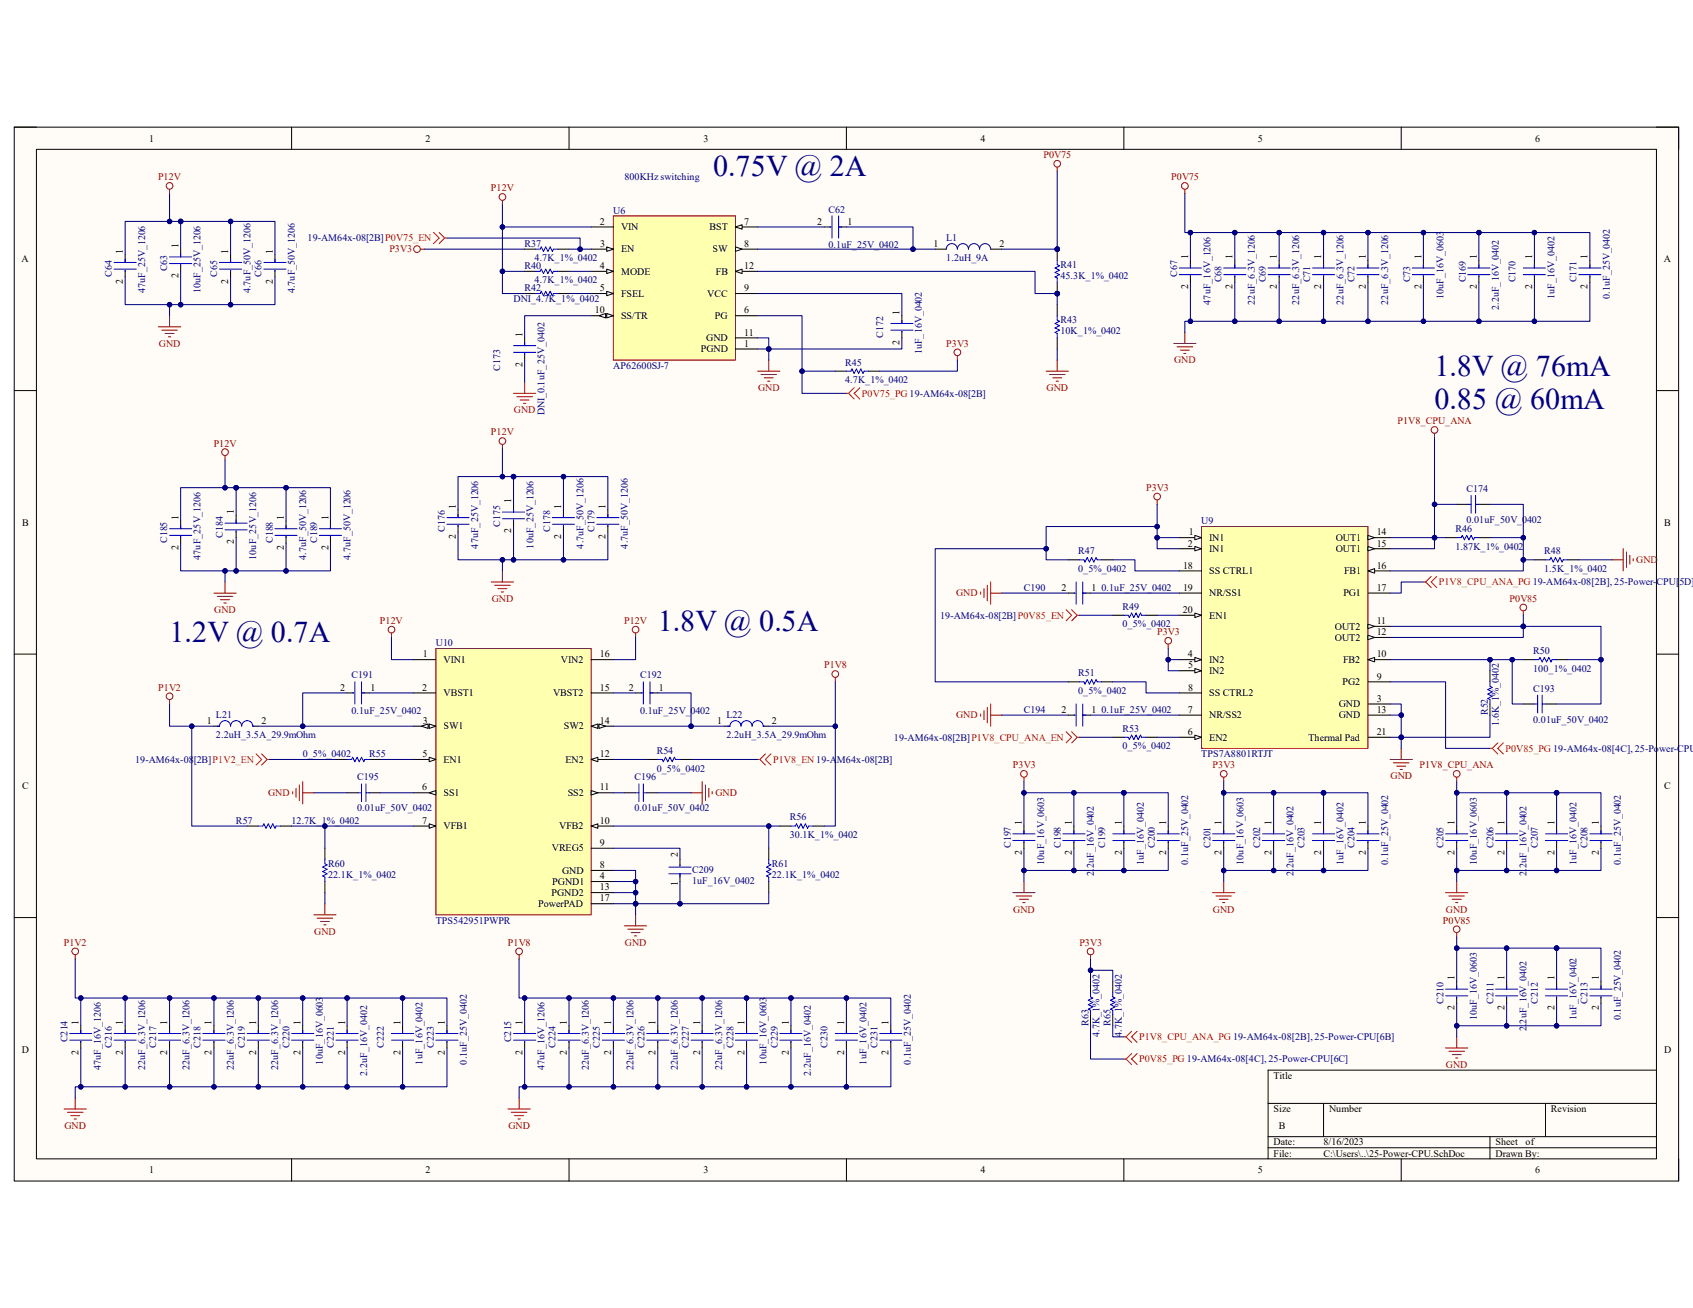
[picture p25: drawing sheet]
<svg xmlns="http://www.w3.org/2000/svg" width="279mm" height="216mm" viewBox="0 0 279 216" stroke-linecap="round" stroke-linejoin="round" font-family="sans-serif">
<defs><g id="words">
<g font-size="5" fill="#000080">
<text x="117.7" y="29">0.75V @ 2A</text>
<text x="236.7" y="62">1.8V @ 76mA</text>
<text x="236.7" y="67.5">0.85 @ 60mA</text>
<text x="28" y="106">1.2V @ 0.7A</text>
<text x="108.5" y="104.1">1.8V @ 0.5A</text>
</g>
<g font-size="1.7">
<text x="24.6" y="23.4">1</text>
<text x="70.2" y="23.4">2</text>
<text x="116.1" y="23.4">3</text>
<text x="161.8" y="23.4">4</text>
<text x="207.6" y="23.4">5</text>
<text x="253.4" y="23.4">6</text>
<text x="20.3" y="41.9" transform="rotate(-90 20.3 41.9)">1</text>
<text x="29.5" y="40.9" transform="rotate(-90 29.5 40.9)">1</text>
<text x="37.7" y="41.9" transform="rotate(-90 37.7 41.9)">1</text>
<text x="45" y="41.9" transform="rotate(-90 45 41.9)">1</text>
<text x="99" y="37.1">2</text>
<text x="99.1" y="40.8">3</text>
<text x="102.5" y="38">VIN</text>
<text x="102.5" y="41.7">EN</text>
<text x="117.1" y="38">BST</text>
<text x="117.6" y="41.7">SW</text>
<text x="122.8" y="37.1">7</text>
<text x="122.8" y="40.8">8</text>
<text x="134.9" y="37.1">2</text>
<text x="139.9" y="37.1">1</text>
<text x="154.1" y="40.8">1</text>
<text x="164.9" y="40.8">2</text>
<text x="3.6" y="43.3">A</text>
<text x="20.3" y="46.8" transform="rotate(-90 20.3 46.8)">2</text>
<text x="29.5" y="45.9" transform="rotate(-90 29.5 45.9)">2</text>
<text x="37.7" y="46.8" transform="rotate(-90 37.7 46.8)">2</text>
<text x="45" y="46.8" transform="rotate(-90 45 46.8)">2</text>
<text x="99" y="44.4">4</text>
<text x="102.5" y="45.3">MODE</text>
<text x="118.2" y="45.3">FB</text>
<text x="122.8" y="44.4">12</text>
<text x="196.1" y="47.8" transform="rotate(-90 196.1 47.8)">2</text>
<text x="196.1" y="42.8" transform="rotate(-90 196.1 42.8)">1</text>
<text x="203.4" y="47.8" transform="rotate(-90 203.4 47.8)">2</text>
<text x="203.4" y="42.8" transform="rotate(-90 203.4 42.8)">1</text>
<text x="210.7" y="47.8" transform="rotate(-90 210.7 47.8)">2</text>
<text x="210.7" y="42.8" transform="rotate(-90 210.7 42.8)">1</text>
<text x="218.1" y="47.8" transform="rotate(-90 218.1 47.8)">2</text>
<text x="218.1" y="42.8" transform="rotate(-90 218.1 42.8)">1</text>
<text x="225.4" y="47.8" transform="rotate(-90 225.4 47.8)">2</text>
<text x="225.4" y="42.8" transform="rotate(-90 225.4 42.8)">1</text>
<text x="234.6" y="47.8" transform="rotate(-90 234.6 47.8)">2</text>
<text x="234.6" y="42.8" transform="rotate(-90 234.6 42.8)">1</text>
<text x="243.7" y="47.8" transform="rotate(-90 243.7 47.8)">2</text>
<text x="243.7" y="42.8" transform="rotate(-90 243.7 42.8)">1</text>
<text x="252.9" y="47.8" transform="rotate(-90 252.9 47.8)">2</text>
<text x="252.9" y="42.8" transform="rotate(-90 252.9 42.8)">1</text>
<text x="262" y="47.8" transform="rotate(-90 262 47.8)">2</text>
<text x="262" y="42.8" transform="rotate(-90 262 42.8)">1</text>
<text x="274.6" y="43.3">A</text>
<text x="98.2" y="51.7">10</text>
<text x="99" y="48.1">5</text>
<text x="102.5" y="49">FSEL</text>
<text x="102.5" y="52.7">SS/TR</text>
<text x="116.7" y="49">VCC</text>
<text x="118" y="52.7">PG</text>
<text x="122.8" y="48.1">9</text>
<text x="122.8" y="51.7">6</text>
<text x="148.5" y="51.9" transform="rotate(-90 148.5 51.9)">1</text>
<text x="86.2" y="55.6" transform="rotate(-90 86.2 55.6)">1</text>
<text x="115.7" y="58.2">PGND</text>
<text x="116.5" y="56.3">GND</text>
<text x="122.8" y="55.4">11</text>
<text x="122.8" y="57.2">1</text>
<text x="148.5" y="56.9" transform="rotate(-90 148.5 56.9)">2</text>
<text x="86.2" y="60.6" transform="rotate(-90 86.2 60.6)">2</text>
<text x="75.2" y="84" transform="rotate(-90 75.2 84)">1</text>
<text x="84.4" y="83.1" transform="rotate(-90 84.4 83.1)">1</text>
<text x="92.6" y="84" transform="rotate(-90 92.6 84)">1</text>
<text x="99.9" y="84" transform="rotate(-90 99.9 84)">1</text>
<text x="3.6" y="86.7">B</text>
<text x="29.5" y="85.8" transform="rotate(-90 29.5 85.8)">1</text>
<text x="38.6" y="89.9" transform="rotate(-90 38.6 89.9)">2</text>
<text x="38.6" y="84.9" transform="rotate(-90 38.6 84.9)">1</text>
<text x="46.9" y="85.8" transform="rotate(-90 46.9 85.8)">1</text>
<text x="54.2" y="85.8" transform="rotate(-90 54.2 85.8)">1</text>
<text x="75.2" y="88.9" transform="rotate(-90 75.2 88.9)">2</text>
<text x="84.4" y="88" transform="rotate(-90 84.4 88)">2</text>
<text x="92.6" y="88.9" transform="rotate(-90 92.6 88.9)">2</text>
<text x="99.9" y="88.9" transform="rotate(-90 99.9 88.9)">2</text>
<text x="196.2" y="88.3">1</text>
<text x="199.6" y="89.3">IN1</text>
<text x="220.4" y="89.3">OUT1</text>
<text x="227.2" y="88.3">14</text>
<text x="274.7" y="86.7">B</text>
<text x="29.5" y="90.8" transform="rotate(-90 29.5 90.8)">2</text>
<text x="46.9" y="90.8" transform="rotate(-90 46.9 90.8)">2</text>
<text x="54.2" y="90.8" transform="rotate(-90 54.2 90.8)">2</text>
<text x="195.2" y="93.9">18</text>
<text x="196" y="90.2">2</text>
<text x="199.6" y="91.1">IN1</text>
<text x="199.6" y="94.8">SS CTRL1</text>
<text x="220.4" y="91.1">OUT1</text>
<text x="221.8" y="94.8">FB1</text>
<text x="227.2" y="93.9">16</text>
<text x="227.2" y="90.2">15</text>
<text x="175.2" y="97.5">2</text>
<text x="180.1" y="97.5">1</text>
<text x="195.2" y="101.2">20</text>
<text x="195.2" y="97.5">19</text>
<text x="199.6" y="98.4">NR/SS1</text>
<text x="221.7" y="98.4">PG1</text>
<text x="227.2" y="97.5">17</text>
<text x="199.6" y="102.1">EN1</text>
<text x="220.3" y="103.9">OUT2</text>
<text x="220.3" y="105.7">OUT2</text>
<text x="227.2" y="103">11</text>
<text x="227.2" y="104.9">12</text>
<text x="69.8" y="108.5">1</text>
<text x="73.2" y="109.4">VIN1</text>
<text x="92.6" y="109.4">VIN2</text>
<text x="99" y="108.5">16</text>
<text x="196" y="108.5">4</text>
<text x="196.1" y="110.3">5</text>
<text x="199.6" y="109.4">IN2</text>
<text x="199.6" y="111.3">IN2</text>
<text x="221.6" y="113.1">PG2</text>
<text x="221.7" y="109.4">FB2</text>
<text x="227.2" y="112.2">9</text>
<text x="227.2" y="108.5">10</text>
<text x="34.1" y="119.5">1</text>
<text x="43.2" y="119.5">2</text>
<text x="56.1" y="114">2</text>
<text x="61.1" y="114">1</text>
<text x="69.7" y="114">2</text>
<text x="69.8" y="119.5">3</text>
<text x="73.2" y="114.9">VBST1</text>
<text x="91.3" y="114.9">VBST2</text>
<text x="99" y="114">15</text>
<text x="99" y="119.5">14</text>
<text x="103.8" y="114">2</text>
<text x="108.7" y="114">1</text>
<text x="118.4" y="119.5">1</text>
<text x="127.4" y="119.5">2</text>
<text x="175.2" y="117.6">2</text>
<text x="180.1" y="117.6">1</text>
<text x="196" y="117.6">7</text>
<text x="196.1" y="114">8</text>
<text x="199.6" y="118.6">NR/SS2</text>
<text x="199.6" y="114.9">SS CTRL2</text>
<text x="220.9" y="116.8">GND</text>
<text x="220.9" y="118.6">GND</text>
<text x="227.2" y="115.8">3</text>
<text x="227.2" y="117.6">13</text>
<text x="69.7" y="125">5</text>
<text x="73.2" y="120.4">SW1</text>
<text x="73.2" y="125.9">EN1</text>
<text x="93" y="120.4">SW2</text>
<text x="93.3" y="125.9">EN2</text>
<text x="99" y="125">12</text>
<text x="196" y="121.3">6</text>
<text x="199.6" y="122.3">EN2</text>
<text x="215.9" y="122.3">Thermal Pad</text>
<text x="227.2" y="121.3">21</text>
<text x="3.6" y="130.3">C</text>
<text x="69.7" y="130.5">6</text>
<text x="73.2" y="131.4">SS1</text>
<text x="93.7" y="131.4">SS2</text>
<text x="99" y="130.5">11</text>
<text x="274.7" y="130.3">C</text>
<text x="69.7" y="136">7</text>
<text x="73.2" y="136.9">VFB1</text>
<text x="92.3" y="136.9">VFB2</text>
<text x="99" y="136">10</text>
<text x="168.6" y="136.1" transform="rotate(-90 168.6 136.1)">1</text>
<text x="176.9" y="136.1" transform="rotate(-90 176.9 136.1)">1</text>
<text x="185.1" y="136.1" transform="rotate(-90 185.1 136.1)">1</text>
<text x="192.4" y="136.1" transform="rotate(-90 192.4 136.1)">1</text>
<text x="201.6" y="136.1" transform="rotate(-90 201.6 136.1)">1</text>
<text x="209.8" y="136.1" transform="rotate(-90 209.8 136.1)">1</text>
<text x="218.1" y="136.1" transform="rotate(-90 218.1 136.1)">1</text>
<text x="225.4" y="136.1" transform="rotate(-90 225.4 136.1)">1</text>
<text x="240" y="136.1" transform="rotate(-90 240 136.1)">1</text>
<text x="248.3" y="136.1" transform="rotate(-90 248.3 136.1)">1</text>
<text x="256.5" y="136.1" transform="rotate(-90 256.5 136.1)">1</text>
<text x="263.9" y="136.1" transform="rotate(-90 263.9 136.1)">1</text>
<text x="91.1" y="140.5">VREG5</text>
<text x="99" y="139.7">9</text>
<text x="99" y="143.3">8</text>
<text x="111.8" y="141.5" transform="rotate(-90 111.8 141.5)">2</text>
<text x="168.6" y="141.1" transform="rotate(-90 168.6 141.1)">2</text>
<text x="176.9" y="141.1" transform="rotate(-90 176.9 141.1)">2</text>
<text x="185.1" y="141.1" transform="rotate(-90 185.1 141.1)">2</text>
<text x="192.4" y="141.1" transform="rotate(-90 192.4 141.1)">2</text>
<text x="201.6" y="141.1" transform="rotate(-90 201.6 141.1)">2</text>
<text x="209.8" y="141.1" transform="rotate(-90 209.8 141.1)">2</text>
<text x="218.1" y="141.1" transform="rotate(-90 218.1 141.1)">2</text>
<text x="225.4" y="141.1" transform="rotate(-90 225.4 141.1)">2</text>
<text x="240" y="141.1" transform="rotate(-90 240 141.1)">2</text>
<text x="248.3" y="141.1" transform="rotate(-90 248.3 141.1)">2</text>
<text x="256.5" y="141.1" transform="rotate(-90 256.5 141.1)">2</text>
<text x="263.9" y="141.1" transform="rotate(-90 263.9 141.1)">2</text>
<text x="88.8" y="149.7">PowerPAD</text>
<text x="91" y="147.9">PGND2</text>
<text x="91.1" y="146">PGND1</text>
<text x="92.8" y="144.2">GND</text>
<text x="99" y="145.1">4</text>
<text x="99" y="147">13</text>
<text x="99" y="148.8">17</text>
<text x="111.8" y="146.3" transform="rotate(-90 111.8 146.3)">1</text>
<text x="240" y="161.8" transform="rotate(-90 240 161.8)">1</text>
<text x="248.3" y="161.8" transform="rotate(-90 248.3 161.8)">1</text>
<text x="256.5" y="161.8" transform="rotate(-90 256.5 161.8)">1</text>
<text x="263.9" y="161.8" transform="rotate(-90 263.9 161.8)">1</text>
<text x="240" y="166.8" transform="rotate(-90 240 166.8)">2</text>
<text x="248.3" y="166.8" transform="rotate(-90 248.3 166.8)">2</text>
<text x="256.5" y="166.8" transform="rotate(-90 256.5 166.8)">2</text>
<text x="263.9" y="166.8" transform="rotate(-90 263.9 166.8)">2</text>
<text x="3.6" y="173.7">D</text>
<text x="13" y="169.1" transform="rotate(-90 13 169.1)">1</text>
<text x="20.3" y="169.1" transform="rotate(-90 20.3 169.1)">1</text>
<text x="27.6" y="169.1" transform="rotate(-90 27.6 169.1)">1</text>
<text x="34.9" y="169.1" transform="rotate(-90 34.9 169.1)">1</text>
<text x="42.3" y="169.1" transform="rotate(-90 42.3 169.1)">1</text>
<text x="49.6" y="169.1" transform="rotate(-90 49.6 169.1)">1</text>
<text x="56.9" y="169.1" transform="rotate(-90 56.9 169.1)">1</text>
<text x="66.1" y="169.1" transform="rotate(-90 66.1 169.1)">1</text>
<text x="73.4" y="169.1" transform="rotate(-90 73.4 169.1)">1</text>
<text x="86.2" y="169.1" transform="rotate(-90 86.2 169.1)">1</text>
<text x="93.6" y="169.1" transform="rotate(-90 93.6 169.1)">1</text>
<text x="100.9" y="169.1" transform="rotate(-90 100.9 169.1)">1</text>
<text x="108.2" y="169.1" transform="rotate(-90 108.2 169.1)">1</text>
<text x="115.5" y="169.1" transform="rotate(-90 115.5 169.1)">1</text>
<text x="122.9" y="169.1" transform="rotate(-90 122.9 169.1)">1</text>
<text x="130.2" y="169.1" transform="rotate(-90 130.2 169.1)">1</text>
<text x="139.3" y="169.1" transform="rotate(-90 139.3 169.1)">1</text>
<text x="146.6" y="169.1" transform="rotate(-90 146.6 169.1)">1</text>
<text x="274.6" y="173.7">D</text>
<text x="13" y="174.1" transform="rotate(-90 13 174.1)">2</text>
<text x="20.3" y="174.1" transform="rotate(-90 20.3 174.1)">2</text>
<text x="27.6" y="174.1" transform="rotate(-90 27.6 174.1)">2</text>
<text x="34.9" y="174.1" transform="rotate(-90 34.9 174.1)">2</text>
<text x="42.3" y="174.1" transform="rotate(-90 42.3 174.1)">2</text>
<text x="49.6" y="174.1" transform="rotate(-90 49.6 174.1)">2</text>
<text x="56.9" y="174.1" transform="rotate(-90 56.9 174.1)">2</text>
<text x="66.1" y="174.1" transform="rotate(-90 66.1 174.1)">2</text>
<text x="73.4" y="174.1" transform="rotate(-90 73.4 174.1)">2</text>
<text x="86.2" y="174.1" transform="rotate(-90 86.2 174.1)">2</text>
<text x="93.6" y="174.1" transform="rotate(-90 93.6 174.1)">2</text>
<text x="100.9" y="174.1" transform="rotate(-90 100.9 174.1)">2</text>
<text x="108.2" y="174.1" transform="rotate(-90 108.2 174.1)">2</text>
<text x="115.5" y="174.1" transform="rotate(-90 115.5 174.1)">2</text>
<text x="122.9" y="174.1" transform="rotate(-90 122.9 174.1)">2</text>
<text x="130.2" y="174.1" transform="rotate(-90 130.2 174.1)">2</text>
<text x="139.3" y="174.1" transform="rotate(-90 139.3 174.1)">2</text>
<text x="146.6" y="174.1" transform="rotate(-90 146.6 174.1)">2</text>
<text x="210.2" y="178.1">Title</text>
<text x="210.2" y="183.6">Size</text>
<text x="219.3" y="183.6">Number</text>
<text x="256" y="183.6">Revision</text>
<text x="210.2" y="189.1">Date:</text>
<text x="210.2" y="190.9">File:</text>
<text x="211.1" y="186.4">B</text>
<text x="218.4" y="189.1">8/16/2023</text>
<text x="218.4" y="190.9">C:\Users\..\25-Power-CPU.SchDoc</text>
<text x="246.8" y="189.1">Sheet</text>
<text x="246.8" y="190.9">Drawn By:</text>
<text x="251.8" y="189.1">of</text>
<text x="24.6" y="193.7">1</text>
<text x="70.2" y="193.7">2</text>
<text x="116.1" y="193.7">3</text>
<text x="161.8" y="193.7">4</text>
<text x="207.6" y="193.7">5</text>
<text x="253.4" y="193.7">6</text>
</g>
<g font-size="1.7" fill="#800000">
<text x="26.1" y="29.8">P12V</text>
<text x="172.2" y="26.1">P0V75</text>
<text x="193.3" y="29.8">P0V75</text>
<text x="81" y="31.6">P12V</text>
<text x="64.3" y="41.7">P3V3</text>
<text x="26.2" y="57.2">GND</text>
<text x="156.2" y="57.2">P3V3</text>
<text x="193.8" y="60">GND</text>
<text x="125.1" y="64.6">GND</text>
<text x="172.7" y="64.6">GND</text>
<text x="81" y="71.9">P12V</text>
<text x="84.8" y="68.2">GND</text>
<text x="230.6" y="70.1">P1V8_CPU_ANA</text>
<text x="35.3" y="73.7">P12V</text>
<text x="189.1" y="81">P3V3</text>
<text x="270" y="92.9">GND</text>
<text x="35.3" y="101.2">GND</text>
<text x="81.2" y="99.4">GND</text>
<text x="157.8" y="98.4">GND</text>
<text x="249.1" y="99.4">P0V85</text>
<text x="62.7" y="103">P12V</text>
<text x="103" y="103">P12V</text>
<text x="191" y="104.9">P3V3</text>
<text x="136" y="110.3">P1V8</text>
<text x="26.1" y="114">P1V2</text>
<text x="157.8" y="118.6">GND</text>
<text x="44.2" y="131.4">GND</text>
<text x="118.1" y="131.4">GND</text>
<text x="167.2" y="126.8">P3V3</text>
<text x="200.1" y="126.8">P3V3</text>
<text x="229.5" y="128.7">GND</text>
<text x="234.3" y="126.8">P1V8_CPU_ANA</text>
<text x="51.9" y="154.3">GND</text>
<text x="167.2" y="150.6">GND</text>
<text x="200.2" y="150.6">GND</text>
<text x="238.1" y="152.4">P0V85</text>
<text x="238.6" y="150.6">GND</text>
<text x="10.5" y="156.1">P1V2</text>
<text x="83.8" y="156.1">P1V8</text>
<text x="103.1" y="156.1">GND</text>
<text x="178.1" y="156.1">P3V3</text>
<text x="238.6" y="176.3">GND</text>
<text x="10.6" y="186.4">GND</text>
<text x="83.9" y="186.4">GND</text>
</g>
<g font-size="1.7" fill="#000080">
<text x="103" y="29.8">800KHz switching</text>
<text x="101.2" y="35.3">U6</text>
<text x="136.7" y="35.1">C62</text>
<text x="50.8" y="39.8">19-AM64x-08[2B]P0V75_EN</text>
<text x="86.6" y="40.8">R37</text>
<text x="136.7" y="40.9">0.1uF_25V_0402</text>
<text x="156.2" y="39.8">L1</text>
<text x="18.5" y="45.7" transform="rotate(-90 18.5 45.7)">C64</text>
<text x="27.6" y="44.8" transform="rotate(-90 27.6 44.8)">C63</text>
<text x="35.9" y="45.7" transform="rotate(-90 35.9 45.7)">C65</text>
<text x="43.2" y="45.7" transform="rotate(-90 43.2 45.7)">C66</text>
<text x="86.6" y="44.4">R40</text>
<text x="88.2" y="43.1">4.7K_1%_0402</text>
<text x="88.2" y="46.8">4.7K_1%_0402</text>
<text x="156.2" y="43.1">1.2uH_9A</text>
<text x="175" y="44.2">R41</text>
<text x="175" y="46.1">45.3K_1%_0402</text>
<text x="194.3" y="45.7" transform="rotate(-90 194.3 45.7)">C67</text>
<text x="201.6" y="46.6" transform="rotate(-90 201.6 46.6)">C68</text>
<text x="208.9" y="46.6" transform="rotate(-90 208.9 46.6)">C69</text>
<text x="216.2" y="46.6" transform="rotate(-90 216.2 46.6)">C71</text>
<text x="223.6" y="46.6" transform="rotate(-90 223.6 46.6)">C72</text>
<text x="232.7" y="46.6" transform="rotate(-90 232.7 46.6)">C73</text>
<text x="241.9" y="46.6" transform="rotate(-90 241.9 46.6)">C169</text>
<text x="250.1" y="46.6" transform="rotate(-90 250.1 46.6)">C170</text>
<text x="260.2" y="46.6" transform="rotate(-90 260.2 46.6)">C171</text>
<text x="24" y="48.4" transform="rotate(-90 24 48.4)">47uF_25V_1206</text>
<text x="33.1" y="48.4" transform="rotate(-90 33.1 48.4)">10uF_25V_1206</text>
<text x="41.4" y="48.4" transform="rotate(-90 41.4 48.4)">4.7uF_50V_1206</text>
<text x="48.7" y="48.4" transform="rotate(-90 48.7 48.4)">4.7uF_50V_1206</text>
<text x="84.8" y="49.9">DNI_4.7K_1%_0402</text>
<text x="86.6" y="48.1">R42</text>
<text x="175" y="53.4">R43</text>
<text x="199.8" y="50.3" transform="rotate(-90 199.8 50.3)">47uF_16V_1206</text>
<text x="207.1" y="50.3" transform="rotate(-90 207.1 50.3)">22uF_6.3V_1206</text>
<text x="214.4" y="50.3" transform="rotate(-90 214.4 50.3)">22uF_6.3V_1206</text>
<text x="221.7" y="50.3" transform="rotate(-90 221.7 50.3)">22uF_6.3V_1206</text>
<text x="229.1" y="50.3" transform="rotate(-90 229.1 50.3)">22uF_6.3V_1206</text>
<text x="238.2" y="49.4" transform="rotate(-90 238.2 49.4)">10uF_16V_0603</text>
<text x="247.4" y="51.2" transform="rotate(-90 247.4 51.2)">2.2uF_16V_0402</text>
<text x="256.5" y="49.4" transform="rotate(-90 256.5 49.4)">1uF_16V_0402</text>
<text x="265.7" y="49.4" transform="rotate(-90 265.7 49.4)">0.1uF_25V_0402</text>
<text x="145.8" y="55.8" transform="rotate(-90 145.8 55.8)">C172</text>
<text x="152.1" y="58.5" transform="rotate(-90 152.1 58.5)">1uF_16V_0402</text>
<text x="175" y="55.2">10K_1%_0402</text>
<text x="82.6" y="61.3" transform="rotate(-90 82.6 61.3)">C173</text>
<text x="101.2" y="60.9">AP62600SJ-7</text>
<text x="139.5" y="60.4">R45</text>
<text x="139.5" y="63.3">4.7K_1%_0402</text>
<text x="89.9" y="68.6" transform="rotate(-90 89.9 68.6)">DNI_0.1uF_25V_0402</text>
<text x="242" y="81.2">C174</text>
<text x="27.6" y="89.7" transform="rotate(-90 27.6 89.7)">C185</text>
<text x="36.8" y="88.7" transform="rotate(-90 36.8 88.7)">C184</text>
<text x="45" y="89.7" transform="rotate(-90 45 89.7)">C188</text>
<text x="52.3" y="89.7" transform="rotate(-90 52.3 89.7)">C189</text>
<text x="73.4" y="87.8" transform="rotate(-90 73.4 87.8)">C176</text>
<text x="82.6" y="86.9" transform="rotate(-90 82.6 86.9)">C175</text>
<text x="90.8" y="87.8" transform="rotate(-90 90.8 87.8)">C178</text>
<text x="98.1" y="87.8" transform="rotate(-90 98.1 87.8)">C179</text>
<text x="198.2" y="86.5">U9</text>
<text x="240.2" y="87.8">R46</text>
<text x="242" y="86.4">0.01uF_50V_0402</text>
<text x="33.1" y="92.4" transform="rotate(-90 33.1 92.4)">47uF_25V_1206</text>
<text x="42.3" y="92.4" transform="rotate(-90 42.3 92.4)">10uF_25V_1206</text>
<text x="50.5" y="92.4" transform="rotate(-90 50.5 92.4)">4.7uF_50V_1206</text>
<text x="57.8" y="92.4" transform="rotate(-90 57.8 92.4)">4.7uF_50V_1206</text>
<text x="78.9" y="90.6" transform="rotate(-90 78.9 90.6)">47uF_25V_1206</text>
<text x="88.1" y="90.6" transform="rotate(-90 88.1 90.6)">10uF_25V_1206</text>
<text x="96.3" y="90.6" transform="rotate(-90 96.3 90.6)">4.7uF_50V_1206</text>
<text x="103.6" y="90.6" transform="rotate(-90 103.6 90.6)">4.7uF_50V_1206</text>
<text x="177.9" y="91.5">R47</text>
<text x="177.9" y="94.4">0_5%_0402</text>
<text x="240.2" y="90.8">1.87K_1%_0402</text>
<text x="254.8" y="91.5">R48</text>
<text x="254.8" y="94.4">1.5K_1%_0402</text>
<text x="169" y="97.5">C190</text>
<text x="181.8" y="97.5">0.1uF_25V_0402</text>
<text x="185.3" y="100.6">R49</text>
<text x="71.9" y="106.7">U10</text>
<text x="155.2" y="102.1">19-AM64x-08[2B]P0V85_EN</text>
<text x="185.3" y="103.5">0_5%_0402</text>
<text x="253" y="107.9">R50</text>
<text x="58" y="112">C191</text>
<text x="105.6" y="112">C192</text>
<text x="177.9" y="111.6">R51</text>
<text x="253" y="110.9">100_1%_0402</text>
<text x="35.6" y="118.6">L21</text>
<text x="58" y="117.9">0.1uF_25V_0402</text>
<text x="105.6" y="117.9">0.1uF_25V_0402</text>
<text x="119.9" y="118.6">L22</text>
<text x="169" y="117.6">C194</text>
<text x="177.9" y="114.6">0_5%_0402</text>
<text x="181.8" y="117.6">0.1uF_25V_0402</text>
<text x="245.5" y="118" transform="rotate(-90 245.5 118)">R52</text>
<text x="247.4" y="119.8" transform="rotate(-90 247.4 119.8)">1.6K_1%_0402</text>
<text x="253" y="114.2">C193</text>
<text x="253" y="119.3">0.01uF_50V_0402</text>
<text x="22.3" y="125.9">19-AM64x-08[2B]P1V2_EN</text>
<text x="35.6" y="121.9">2.2uH_3.5A_29.9mOhm</text>
<text x="50" y="125">0_5%_0402</text>
<text x="60.9" y="125">R55</text>
<text x="108.4" y="124.5">R54</text>
<text x="119.9" y="121.9">2.2uH_3.5A_29.9mOhm</text>
<text x="147.5" y="122.3">19-AM64x-08[2B]P1V8_CPU_ANA_EN</text>
<text x="185.3" y="120.8">R53</text>
<text x="185.3" y="123.7">0_5%_0402</text>
<text x="198.2" y="125">TPS7A8801RTJT</text>
<text x="58.9" y="128.8">C195</text>
<text x="104.7" y="128.8">C196</text>
<text x="108.4" y="127.4">0_5%_0402</text>
<text x="38.9" y="136">R57</text>
<text x="48.1" y="136">12.7K_1%_0402</text>
<text x="58.9" y="133.9">0.01uF_50V_0402</text>
<text x="104.7" y="133.9">0.01uF_50V_0402</text>
<text x="130.3" y="135.4">R56</text>
<text x="54.1" y="143.1">R60</text>
<text x="127.4" y="143.1">R61</text>
<text x="130.3" y="138.3">30.1K_1%_0402</text>
<text x="166.8" y="140" transform="rotate(-90 166.8 140)">C197</text>
<text x="172.3" y="142.7" transform="rotate(-90 172.3 142.7)">10uF_16V_0603</text>
<text x="175" y="140" transform="rotate(-90 175 140)">C198</text>
<text x="182.4" y="140" transform="rotate(-90 182.4 140)">C199</text>
<text x="188.8" y="142.7" transform="rotate(-90 188.8 142.7)">1uF_16V_0402</text>
<text x="190.6" y="140" transform="rotate(-90 190.6 140)">C200</text>
<text x="196.1" y="142.7" transform="rotate(-90 196.1 142.7)">0.1uF_25V_0402</text>
<text x="199.8" y="140" transform="rotate(-90 199.8 140)">C201</text>
<text x="205.2" y="142.7" transform="rotate(-90 205.2 142.7)">10uF_16V_0603</text>
<text x="208" y="140" transform="rotate(-90 208 140)">C202</text>
<text x="215.3" y="140" transform="rotate(-90 215.3 140)">C203</text>
<text x="221.7" y="142.7" transform="rotate(-90 221.7 142.7)">1uF_16V_0402</text>
<text x="223.6" y="140" transform="rotate(-90 223.6 140)">C204</text>
<text x="229.1" y="142.7" transform="rotate(-90 229.1 142.7)">0.1uF_25V_0402</text>
<text x="238.2" y="140" transform="rotate(-90 238.2 140)">C205</text>
<text x="243.7" y="142.7" transform="rotate(-90 243.7 142.7)">10uF_16V_0603</text>
<text x="246.5" y="140" transform="rotate(-90 246.5 140)">C206</text>
<text x="253.8" y="140" transform="rotate(-90 253.8 140)">C207</text>
<text x="260.2" y="142.7" transform="rotate(-90 260.2 142.7)">1uF_16V_0402</text>
<text x="262" y="140" transform="rotate(-90 262 140)">C208</text>
<text x="267.5" y="142.7" transform="rotate(-90 267.5 142.7)">0.1uF_25V_0402</text>
<text x="54.1" y="144.9">22.1K_1%_0402</text>
<text x="114.2" y="144">C209</text>
<text x="114.2" y="145.9">1uF_16V_0402</text>
<text x="127.4" y="144.9">22.1K_1%_0402</text>
<text x="180.5" y="144.6" transform="rotate(-90 180.5 144.6)">2.2uF_16V_0402</text>
<text x="213.5" y="144.6" transform="rotate(-90 213.5 144.6)">2.2uF_16V_0402</text>
<text x="251.9" y="144.6" transform="rotate(-90 251.9 144.6)">2.2uF_16V_0402</text>
<text x="71.9" y="152.4">TPS542951PWPR</text>
<text x="238.2" y="165.6" transform="rotate(-90 238.2 165.6)">C210</text>
<text x="246.5" y="165.6" transform="rotate(-90 246.5 165.6)">C211</text>
<text x="253.8" y="165.6" transform="rotate(-90 253.8 165.6)">C212</text>
<text x="262" y="165.6" transform="rotate(-90 262 165.6)">C213</text>
<text x="11.1" y="172" transform="rotate(-90 11.1 172)">C214</text>
<text x="18.5" y="173" transform="rotate(-90 18.5 173)">C216</text>
<text x="25.8" y="173" transform="rotate(-90 25.8 173)">C217</text>
<text x="33.1" y="173" transform="rotate(-90 33.1 173)">C218</text>
<text x="40.4" y="173" transform="rotate(-90 40.4 173)">C219</text>
<text x="47.8" y="173" transform="rotate(-90 47.8 173)">C220</text>
<text x="55.1" y="173" transform="rotate(-90 55.1 173)">C221</text>
<text x="63.3" y="173" transform="rotate(-90 63.3 173)">C222</text>
<text x="71.6" y="173" transform="rotate(-90 71.6 173)">C223</text>
<text x="84.4" y="172" transform="rotate(-90 84.4 172)">C215</text>
<text x="91.7" y="173" transform="rotate(-90 91.7 173)">C224</text>
<text x="99" y="173" transform="rotate(-90 99 173)">C225</text>
<text x="106.4" y="173" transform="rotate(-90 106.4 173)">C226</text>
<text x="113.7" y="173" transform="rotate(-90 113.7 173)">C227</text>
<text x="121" y="173" transform="rotate(-90 121 173)">C228</text>
<text x="128.4" y="173" transform="rotate(-90 128.4 173)">C229</text>
<text x="136.6" y="173" transform="rotate(-90 136.6 173)">C230</text>
<text x="144.8" y="173" transform="rotate(-90 144.8 173)">C231</text>
<text x="179.6" y="169.3" transform="rotate(-90 179.6 169.3)">R63</text>
<text x="181.4" y="171.2" transform="rotate(-90 181.4 171.2)">4.7K_1%_0402</text>
<text x="183.3" y="169.3" transform="rotate(-90 183.3 169.3)">R65</text>
<text x="185.1" y="171.2" transform="rotate(-90 185.1 171.2)">4.7K_1%_0402</text>
<text x="243.7" y="168.4" transform="rotate(-90 243.7 168.4)">10uF_16V_0603</text>
<text x="251.9" y="170.2" transform="rotate(-90 251.9 170.2)">2.2uF_16V_0402</text>
<text x="260.2" y="168.4" transform="rotate(-90 260.2 168.4)">1uF_16V_0402</text>
<text x="267.5" y="168.4" transform="rotate(-90 267.5 168.4)">0.1uF_25V_0402</text>
<text x="16.6" y="176.6" transform="rotate(-90 16.6 176.6)">47uF_16V_1206</text>
<text x="24" y="176.6" transform="rotate(-90 24 176.6)">22uF_6.3V_1206</text>
<text x="31.3" y="176.6" transform="rotate(-90 31.3 176.6)">22uF_6.3V_1206</text>
<text x="38.6" y="176.6" transform="rotate(-90 38.6 176.6)">22uF_6.3V_1206</text>
<text x="45.9" y="176.6" transform="rotate(-90 45.9 176.6)">22uF_6.3V_1206</text>
<text x="53.3" y="175.7" transform="rotate(-90 53.3 175.7)">10uF_16V_0603</text>
<text x="60.6" y="177.5" transform="rotate(-90 60.6 177.5)">2.2uF_16V_0402</text>
<text x="69.7" y="175.7" transform="rotate(-90 69.7 175.7)">1uF_16V_0402</text>
<text x="77" y="175.7" transform="rotate(-90 77 175.7)">0.1uF_25V_0402</text>
<text x="89.9" y="176.6" transform="rotate(-90 89.9 176.6)">47uF_16V_1206</text>
<text x="97.2" y="176.6" transform="rotate(-90 97.2 176.6)">22uF_6.3V_1206</text>
<text x="104.5" y="176.6" transform="rotate(-90 104.5 176.6)">22uF_6.3V_1206</text>
<text x="111.8" y="176.6" transform="rotate(-90 111.8 176.6)">22uF_6.3V_1206</text>
<text x="119.2" y="176.6" transform="rotate(-90 119.2 176.6)">22uF_6.3V_1206</text>
<text x="126.5" y="175.7" transform="rotate(-90 126.5 175.7)">10uF_16V_0603</text>
<text x="133.8" y="177.5" transform="rotate(-90 133.8 177.5)">2.2uF_16V_0402</text>
<text x="143" y="175.7" transform="rotate(-90 143 175.7)">1uF_16V_0402</text>
<text x="150.3" y="175.7" transform="rotate(-90 150.3 175.7)">0.1uF_25V_0402</text>
</g>
<g font-size="1.7" fill="#f00">
<text x="142.2" y="65.5">P0V75_PG 19-AM64x-08[2B]</text>
<text x="237.4" y="96.6">P1V8_CPU_ANA_PG 19-AM64x-08[2B], 25-Power-CPU[5D]</text>
<text x="127.6" y="125.9">P1V8_EN19-AM64x-08[2B]</text>
<text x="248.5" y="124.1">P0V85_PG 19-AM64x-08[4C], 25-Power-CPU[</text>
<text x="188" y="171.7">P1V8_CPU_ANA_PG 19-AM64x-08[2B], 25-Power-CPU[6B]</text>
<text x="188" y="175.3">P0V85_PG 19-AM64x-08[4C], 25-Power-CPU[6C]</text>
</g>
</g></defs>
<path d="M2.3 21h274.7v173.9h-274.7z" fill-rule="evenodd" fill="#fffcf8"/>
<path d="M2.3 21h274.7v173.9h-274.7z" fill="none" stroke="#000" stroke-width=".17"/>
<path d="M6 24.6h267.4v166.7h-267.4z" fill-rule="evenodd" fill="#fffcf8"/>
<g fill="none" stroke="#000" stroke-width=".17">
<path d="M2.3 21h3.7M6 24.6h267.4v166.7h-267.4zM48.1 21v3.6M93.9 21v3.6M139.7 21v3.6M185.5 21v3.6M231.2 21v3.6M273.4 21h3.6v3.6M2.3 64.5h3.7M273.4 64.5h3.6M2.3 108h3.7M273.4 108h3.6"/>
<path d="M2.3 151.5h3.7M273.4 151.5h3.6M273.4 176.6h-64.1v14.7M48.1 191.3v3.6M93.9 191.3v3.6M139.7 191.3v3.6M185.5 191.3v3.6M209.3 182.1h64.1M209.3 187.6h64.1M209.3 189.5h64.1M218.4 182.1v5.5M231.2 191.3v3.6"/>
<path d="M245.9 187.6v3.7M255.1 182.1v5.5M277 191.3v3.6"/>
</g>
<path d="M71.9 107.1h25.7v43.9h-25.7z" fill-rule="evenodd" fill="#ffffb0"/>
<path d="M71.9 107.1h25.7v43.9h-25.7z" fill="none" stroke="#800000" stroke-width=".17"/>
<path d="M68.3 108.9h3.6M68.3 114.4h3.6M68.3 119.9h3.6M97.6 108.9h3.6M97.6 114.4h3.6" fill="none" stroke="#000" stroke-width=".17"/>
<path d="M70.8 119.5l1.1 .4-1.1 .3z" fill="#f8fcff"/>
<path d="M70.8 119.5l1.1 .4-1.1 .3z" fill="none" stroke="#000" stroke-width=".17"/>
<path d="M69.5 119.9l1.1-.4v.7z" fill="#f8fcff"/>
<path d="M69.5 119.9l1.1-.4v.7zM97.6 119.9h3.6" fill="none" stroke="#000" stroke-width=".17"/>
<path d="M97.6 119.9l1.1-.4v.7z" fill="#f8fcff"/>
<path d="M97.6 119.9l1.1-.4v.7z" fill="none" stroke="#000" stroke-width=".17"/>
<path d="M98.8 119.5l1.1 .4-1.1 .3z" fill="#f8fcff"/>
<path d="M98.8 119.5l1.1 .4-1.1 .3zM68.3 125.4h3.6" fill="none" stroke="#000" stroke-width=".17"/>
<path d="M70.8 125l1.1 .4-1.1 .3z" fill="#f8fcff"/>
<path d="M70.8 125l1.1 .4-1.1 .3zM97.6 125.4h3.6" fill="none" stroke="#000" stroke-width=".17"/>
<path d="M97.6 125.4l1.1-.4v.7z" fill="#f8fcff"/>
<path d="M68.3 130.9h3.6M97.6 125.4l1.1-.4v.7z" fill="none" stroke="#000" stroke-width=".17"/>
<path d="M70.8 130.9l1.1-.4v.7z" fill="#f8fcff"/>
<path d="M70.8 130.9l1.1-.4v.7zM97.6 130.9h3.6" fill="none" stroke="#000" stroke-width=".17"/>
<path d="M97.6 130.5l1.1 .4-1.1 .3z" fill="#f8fcff"/>
<path d="M68.3 136.4h3.6M97.6 130.5l1.1 .4-1.1 .3zM97.6 140h3.6" fill="none" stroke="#000" stroke-width=".17"/>
<path d="M70.8 136l1.1 .4-1.1 .3z" fill="#f8fcff"/>
<path d="M70.8 136l1.1 .4-1.1 .3zM97.6 136.4h3.6" fill="none" stroke="#000" stroke-width=".17"/>
<path d="M97.6 136.4l1.1-.4v.7z" fill="#f8fcff"/>
<path d="M97.6 136.4l1.1-.4v.7zM97.6 143.7h3.6M97.6 145.5h3.6M97.6 147.3h3.6M97.6 149.2h3.6" fill="none" stroke="#000" stroke-width=".17"/>
<path d="M198.3 86.9h27.5v36.6h-27.5z" fill-rule="evenodd" fill="#ffffb0"/>
<path d="M198.3 86.9h27.5v36.6h-27.5z" fill="none" stroke="#800000" stroke-width=".17"/>
<path d="M194.6 88.7h3.7" fill="none" stroke="#000" stroke-width=".17"/>
<path d="M197.2 88.4l1.1 .3-1.1 .4z" fill="#f8fcff"/>
<path d="M194.6 90.6h3.7M197.2 88.4l1.1 .3-1.1 .4z" fill="none" stroke="#000" stroke-width=".17"/>
<path d="M197.2 90.2l1.1 .4-1.1 .3z" fill="#f8fcff"/>
<path d="M197.2 90.2l1.1 .4-1.1 .3zM194.6 108.9h3.7" fill="none" stroke="#000" stroke-width=".17"/>
<path d="M197.2 108.5l1.1 .4-1.1 .4z" fill="#f8fcff"/>
<path d="M194.6 110.7h3.7M197.2 108.5l1.1 .4-1.1 .4z" fill="none" stroke="#000" stroke-width=".17"/>
<path d="M197.2 110.4l1.1 .3-1.1 .4z" fill="#f8fcff"/>
<path d="M194.6 101.6h3.7M197.2 110.4l1.1 .3-1.1 .4z" fill="none" stroke="#000" stroke-width=".17"/>
<path d="M197.2 101.2l1.1 .4-1.1 .3z" fill="#f8fcff"/>
<path d="M197.2 101.2l1.1 .4-1.1 .3zM194.6 121.7h3.7" fill="none" stroke="#000" stroke-width=".17"/>
<path d="M197.2 121.3l1.1 .4-1.1 .4z" fill="#f8fcff"/>
<path d="M194.6 97.9h3.7M194.6 94.2h3.7M225.8 97.9h3.6M225.8 94.2h3.6M194.6 118h3.7M194.6 114.4h3.7M225.8 112.5h3.6M197.2 121.3l1.1 .4-1.1 .4zM225.8 121.7h3.6" fill="none" stroke="#000" stroke-width=".17"/>
<path d="M225.8 94.2l1.1-.3v.7z" fill="#f8fcff"/>
<path d="M225.8 94.2l1.1-.3v.7zM225.8 108.9h3.6" fill="none" stroke="#000" stroke-width=".17"/>
<path d="M225.8 108.9l1.1-.4v.8z" fill="#f8fcff"/>
<path d="M225.8 88.7h3.6M225.8 108.9l1.1-.4v.8z" fill="none" stroke="#000" stroke-width=".17"/>
<path d="M225.8 88.4l1.1 .3-1.1 .4z" fill="#f8fcff"/>
<path d="M225.8 88.4l1.1 .3-1.1 .4zM225.8 90.6h3.6" fill="none" stroke="#000" stroke-width=".17"/>
<path d="M225.8 90.2l1.1 .4-1.1 .3z" fill="#f8fcff"/>
<path d="M225.8 90.2l1.1 .4-1.1 .3zM225.8 103.4h3.6" fill="none" stroke="#000" stroke-width=".17"/>
<path d="M225.8 103l1.1 .4-1.1 .4z" fill="#f8fcff"/>
<path d="M225.8 103l1.1 .4-1.1 .4zM225.8 105.2h3.6" fill="none" stroke="#000" stroke-width=".17"/>
<path d="M225.8 104.8l1.1 .4-1.1 .4z" fill="#f8fcff"/>
<g fill="none" stroke="#000" stroke-width=".17">
<path d="M29.8 86v1.3M29.8 88.6v1.1M39 85.1v1.3M39 87.6v1.1M47.2 86v1.3M47.2 88.6v1.1M54.5 86v1.3M54.5 88.6v1.1M75.6 84.2v1.2M75.6 86.7v1.1M84.7 83.2v1.3M84.8 85.8v1.1"/>
<path d="M93 84.2v1.2M93 86.7v1.1M100.3 84.2v1.2M100.3 86.7v1.1M176.3 92.4h1.8M176.3 97.9h1.1M178.7 97.9h1.3M181.8 92.4h1.8M238.6 88.7h1.8M240.4 83.2h1.8M244.1 88.7h1.8M244.1 83.2h1.8"/>
<path d="M253.2 92.4h1.9M258.7 92.4h1.9M35.3 119.9h.9M41.7 119.9h.9M57.3 114.4h1.1M59.7 114.4h1.2M104.9 114.4h1.1M107.3 114.4h1.3M119.5 119.9h1M126 119.9h.9M176.3 118h1.1M176.3 112.5h1.8"/>
<path d="M178.7 118h1.3M181.8 112.5h1.8M183.6 101.6h1.9M189.1 101.6h1.9M225.8 104.8l1.1 .4-1.1 .4zM225.8 116.2h3.6M225.8 118h3.6M251.4 108.9h1.8M256.9 108.9h1.8M40.8 136.4h1.8M46.3 136.4h1.8M55.5 125.4h1.8"/>
<path d="M57.3 130.9h1.8M60.9 125.4h1.9M60.9 130.9h1.9M103.1 130.9h1.8M106.7 125.4h1.9M106.7 130.9h1.9M112.2 125.4h1.8M128.7 136.4h1.8M134.2 136.4h1.8M169 136.4v1.2M169 138.9v1.1M177.2 136.4v1.2"/>
<path d="M177.2 138.9v1.1M183.6 121.7h1.9M185.5 136.4v1.2M185.5 138.9v1.1M189.1 121.7h1.9M192.8 136.4v1.2M192.8 138.9v1.1M202 136.4v1.2M202 138.9v1.1M210.2 136.4v1.2M210.2 138.9v1.1M218.4 136.4v1.2"/>
<path d="M218.4 138.9v1.1M225.8 136.4v1.2M225.8 138.9v1.1M240.4 136.4v1.2M240.4 138.9v1.1M248.6 136.4v1.2M248.6 138.9v1.1M256.9 136.4v1.2M256.9 138.9v1.1M264.2 136.4v1.2M264.2 138.9v1.1M53.6 140v1.8"/>
<path d="M53.6 145.5v1.8M112.2 141.8v1.1M112.2 144.2v1.3M126.9 140v1.8M126.9 145.5v1.8M13.3 169.3v1.3M13.3 171.9v1.1M20.7 169.3v1.3M20.7 171.9v1.1M28 169.3v1.3M28 171.9v1.1M35.3 169.3v1.3"/>
<path d="M35.3 171.9v1.1M42.6 169.3v1.3M42.6 171.9v1.1M50 169.3v1.3M50 171.9v1.1M57.3 169.3v1.3M57.3 171.9v1.1M66.4 169.3v1.3M66.4 171.9v1.1M73.8 169.3v1.3M73.8 171.9v1.1M86.6 169.3v1.3"/>
<path d="M86.6 171.9v1.1M93.9 169.3v1.3M93.9 171.9v1.1M101.2 169.3v1.3M101.2 171.9v1.1M108.6 169.3v1.3M108.6 171.9v1.1M115.9 169.3v1.3M115.9 171.9v1.1M123.2 169.3v1.3M123.2 171.9v1.1M130.5 169.3v1.3"/>
<path d="M130.5 171.9v1.1M139.7 169.3v1.3M139.7 171.9v1.1M147 169.3v1.3M147 171.9v1.1M240.4 162v1.3M240.4 164.5v1.2M248.6 162v1.3M248.6 164.5v1.2M256.9 162v1.3M256.9 164.5v1.2M264.2 162v1.3"/>
<path d="M264.2 164.5v1.2"/>
</g>
<g fill="none" stroke="#800000" stroke-width=".17">
<path d="M37.1 75.2v.7M82.9 73.4v.7M236.7 71.5v.8M35.3 97.9h3.7M35.9 98.4h2.5M36.4 99h1.5M37 99.5h.3M37.1 96.1v1.8M81.1 96.1h3.7M81.6 96.6h2.6M82.2 97.2h1.5M82.7 97.7h.4"/>
<path d="M82.9 94.2v1.9M161.8 97.7v.4M162.4 97.2v1.4M162.9 96.6v2.6M163.5 97.9h1.8M163.5 96.1v3.6M191 82.5v.7M266 92.4h1.9M267.9 90.6v3.6M268.4 91.1v2.6M269 91.7v1.4M269.5 92.2v.4"/>
<path d="M28 115.5v.7M64.6 104.5v.7M104.9 104.5v.7M137.9 111.8v.7M161.8 117.9v.3M162.4 117.3v1.5M162.9 116.8v2.5M163.5 116.2v3.7M163.5 118h1.8M192.8 106.3v.8M251.4 100.8v.8M48.3 130.7v.3"/>
<path d="M48.9 130.1v1.5M49.4 129.6v2.5M50 129v3.7M50 130.9h1.8M114 130.9h1.9M115.9 129v3.7M116.4 129.6v2.5M117 130.1v1.5M117.5 130.7v.3M169 128.3v.7M202 128.3v.7M229.4 125.4h3.7"/>
<path d="M230 125.9h2.5M230.5 126.5h1.5M231.1 127h.3M231.2 123.5v1.9M240.4 128.3v.7M12.4 157.6v.7M51.8 151h3.7M52.3 151.5h2.6M52.9 152.1h1.5M53.4 152.6h.4M53.6 149.2v1.8M85.7 157.6v.7"/>
<path d="M103.1 152.8h3.6M103.6 153.4h2.6M104.2 153.9h1.4M104.7 154.5h.4M104.9 151v1.8M167.2 147.3h3.6M167.7 147.9h2.6M168.3 148.4h1.4M168.8 149h.4M169 145.5v1.8M200.1 147.3h3.7M200.7 147.9h2.5"/>
<path d="M201.2 148.4h1.5M201.8 149h.3M202 145.5v1.8M238.6 147.3h3.6M239.1 147.9h2.6M239.7 148.4h1.4M240.2 149h.4M240.4 145.5v1.8M240.4 153.9v.8M238.6 173h3.6M239.1 173.5h2.6M239.7 174.1h1.4"/>
<path d="M240.2 174.6h.4M240.4 171.1v1.9M10.6 183h3.6M11.1 183.6h2.6M11.7 184.1h1.5M12.2 184.7h.4M12.4 181.2v1.8M83.8 183h3.7M84.4 183.6h2.6M84.9 184.1h1.5M85.5 184.7h.4M85.7 181.2v1.8"/>
<circle cx="37.1" cy="74.6" r=".55"/>
<circle cx="82.9" cy="72.8" r=".55"/>
<circle cx="236.7" cy="71" r=".55"/>
<circle cx="191" cy="82" r=".55"/>
<circle cx="28" cy="114.9" r=".55"/>
<circle cx="64.6" cy="103.9" r=".55"/>
<circle cx="104.9" cy="103.9" r=".55"/>
<circle cx="137.9" cy="111.3" r=".55"/>
<circle cx="192.8" cy="105.8" r=".55"/>
<circle cx="251.4" cy="100.3" r=".55"/>
<circle cx="169" cy="127.7" r=".55"/>
<circle cx="201.9" cy="127.7" r=".55"/>
<circle cx="240.4" cy="127.7" r=".55"/>
<circle cx="12.4" cy="157" r=".55"/>
<circle cx="85.7" cy="157" r=".55"/>
<circle cx="240.4" cy="153.4" r=".55"/>
</g>
<g fill="none" stroke="#00f" stroke-width=".17">
<path d="M28 87.3h3.6M28 88.4h3.6M29.8 86.7v.6M29.8 88.6v.1M37.1 86.4h3.7M37.1 87.5h3.7M39 85.8v.6M39 87.6v.2M45.4 87.3h3.6M45.4 88.4h3.6M47.2 86.7v.6M47.2 88.6v.1"/>
<path d="M52.7 87.3h3.7M52.7 88.4h3.7M54.5 86.7v.6M54.5 88.6v.1M73.8 85.4h3.6M73.8 86.5h3.6M75.6 84.9v.5M75.6 86.7v.2M82.9 84.5h3.7M82.9 85.6h3.7M84.7 84v.5M84.7 85.8v.2"/>
<path d="M91.2 85.4h3.6M91.2 86.5h3.6M93 84.9v.5M93 86.7v.2M98.5 85.4h3.6M98.5 86.5h3.6M100.3 84.9v.5M100.3 86.7v.2M177.2 97.9h.2M177.6 96.1v3.6M178.1 92.4h.8l.2 .4 .3-.8 .4 .8 .4-.8 .3 .8 .4-.8 .2 .4h.7M178.7 96.1v3.6"/>
<path d="M178.7 97.9h.5M240.4 88.7h.7l.2-.3 .4 .7 .4-.7 .3 .7 .4-.7 .4 .7 .1-.4h.8M242.2 83.2h.6M242.8 81.8v2.9M243.5 81.8v2.9M243.5 83.2h.6M255.1 92.4h.7l.2-.4 .3 .8 .4-.8 .4 .8 .3-.8 .4 .8 .2-.4h.7M35.9 119.9h.3a.92 .92 0 0 1 .9-.9 .92 .92 0 0 1 1 .9 .92 .92 0 0 1 .9-.9 .92 .92 0 0 1 .9 .9 .92 .92 0 0 1 .9-.9 .92 .92 0 0 1 .9 .9h.2M58.2 114.4h.2M58.6 112.5v3.7M59.7 112.5v3.7M59.7 114.4h.5"/>
<path d="M105.8 114.4h.2M106.2 112.5v3.7M107.3 114.4h.5M107.3 112.5v3.7M120.1 119.9h.4a.92 .92 0 0 1 .9-.9 .92 .92 0 0 1 .9 .9 .92 .92 0 0 1 .9-.9 .92 .92 0 0 1 .9 .9 .92 .92 0 0 1 .9-.9 .92 .92 0 0 1 1 .9h.1M177.2 118h.2M177.6 116.2v3.7M178.1 112.5h.8l.2 .4 .3-.7 .4 .7 .4-.7 .3 .7 .4-.7 .2 .3h.7M178.7 116.2v3.7M178.7 118h.5M185.5 101.6h.7l.2 .3 .4-.7 .3 .7 .4-.7 .3 .7 .4-.7 .2 .4h.7M253.2 108.9h.8l.1-.4 .4 .8 .4-.8 .3 .8 .4-.8 .4 .8 .1-.4h.8"/>
<path d="M42.6 136.4h.8l.1-.4 .4 .7 .4-.7 .3 .7 .4-.7 .4 .7 .2-.3h.7M57.3 125.4h.7l.2-.4 .4 .7 .3-.7 .4 .7 .4-.7 .3 .7 .2-.3h.7M59.1 130.9h.6M59.7 129.4v2.9M60.4 129.4v2.9M60.4 130.9h.5M104.9 130.9h.5M105.4 129.4v2.9M106.2 129.4v2.9M106.2 130.9h.5M108.6 125.4h.7l.2 .3 .3-.7 .4 .7 .4-.7 .3 .7 .4-.7 .2 .4h.7M130.5 136.4h.8l.1-.4 .4 .7 .4-.7 .3 .7 .4-.7 .4 .7 .2-.3h.7"/>
<path d="M167.2 137.6h3.6M167.2 138.7h3.6M169 137.1v.5M169 138.9v.2M175.4 137.6h3.7M175.4 138.7h3.7M177.2 137.1v.5M177.2 138.9v.2M183.6 137.6h3.7M183.6 138.7h3.7M185.5 121.7h.7l.2 .4 .4-.8 .3 .8 .4-.8 .3 .8 .4-.8 .2 .4h.7M185.5 137.1v.5"/>
<path d="M185.5 138.9v.2M191 137.6h3.6M191 138.7h3.6M192.8 137.1v.5M192.8 138.9v.2M200.1 137.6h3.7M200.1 138.7h3.7M202 137.1v.5M202 138.9v.2M208.4 137.6h3.6M208.4 138.7h3.6M210.2 137.1v.5"/>
<path d="M210.2 138.9v.2M216.6 137.6h3.7M216.6 138.7h3.7M218.4 137.1v.5M218.4 138.9v.2M223.9 137.6h3.7M223.9 138.7h3.7M225.8 137.1v.5M225.8 138.9v.2M238.6 137.6h3.6M238.6 138.7h3.6M240.4 137.1v.5"/>
<path d="M240.4 138.9v.2M246.8 137.6h3.7M246.8 138.7h3.7M248.6 137.1v.5M248.6 138.9v.2M255.1 137.6h3.6M255.1 138.7h3.6M256.9 137.1v.5M256.9 138.9v.2M262.4 137.6h3.6M262.4 138.7h3.6M264.2 137.1v.5"/>
<path d="M264.2 138.9v.2M53.6 141.8v.8l.4 .2-.7 .3 .7 .4-.7 .4 .7 .3-.7 .4 .3 .2v.7M110.4 144.2h3.6M110.4 143.1h3.6M112.2 142.8v.1M112.2 144.2v.6M126.9 141.8v.8l.3 .2-.7 .3 .7 .4-.7 .4 .7 .3-.7 .4 .4 .2v.7M11.5 170.6h3.7M11.5 171.7h3.7M13.3 170v.6M13.3 171.9v.2M18.8 170.6h3.7"/>
<path d="M18.8 171.7h3.7M20.7 170v.6M20.7 171.9v.2M26.2 170.6h3.6M26.2 171.7h3.6M28 170v.6M28 171.9v.2M33.5 170.6h3.6M33.5 171.7h3.6M35.3 170v.6M35.3 171.9v.2M40.8 170.6h3.7"/>
<path d="M40.8 171.7h3.7M42.6 170v.6M42.6 171.9v.2M48.1 170.6h3.7M48.1 171.7h3.7M50 170v.6M50 171.9v.2M55.5 170.6h3.6M55.5 171.7h3.6M57.3 170v.6M57.3 171.9v.2M64.6 170.6h3.7"/>
<path d="M64.6 171.7h3.7M66.4 170v.6M66.4 171.9v.2M71.9 170.6h3.7M71.9 171.7h3.7M73.8 170v.6M73.8 171.9v.2M84.8 170.6h3.6M84.8 171.7h3.6M86.6 170v.6M86.6 171.9v.2M92.1 170.6h3.6"/>
<path d="M92.1 171.7h3.6M93.9 170v.6M93.9 171.9v.2M99.4 170.6h3.7M99.4 171.7h3.7M101.2 170v.6M101.2 171.9v.2M106.7 170.6h3.7M106.7 171.7h3.7M108.6 170v.6M108.6 171.9v.2M114 170.6h3.7"/>
<path d="M114 171.7h3.7M115.9 170v.6M115.9 171.9v.2M121.4 170.6h3.6M121.4 171.7h3.6M123.2 170v.6M123.2 171.9v.2M128.7 170.6h3.7M128.7 171.7h3.7M130.5 170v.6M130.5 171.9v.2M137.9 170.6h3.6"/>
<path d="M137.9 171.7h3.6M139.7 170v.6M139.7 171.9v.2M145.2 170.6h3.6M145.2 171.7h3.6M147 170v.6M147 171.9v.2M238.6 163.3h3.6M238.6 164.4h3.6M240.4 162.7v.6M240.4 164.5v.2M246.8 163.3h3.7"/>
<path d="M246.8 164.4h3.7M248.6 162.7v.6M248.6 164.5v.2M255.1 163.3h3.6M255.1 164.4h3.6M256.9 162.7v.6M256.9 164.5v.2M262.4 163.3h3.6M262.4 164.4h3.6M264.2 162.7v.6M264.2 164.5v.2"/>
</g>
<g fill="none" stroke="#f00" stroke-width=".17">
<path d="M175.9 100.6l1 1-1 .9M176.9 100.6l.9 1M177.8 101.6l-.9 .9M177.8 101.6h.3M42.3 124.4l.9 1-.9 .9M43.2 124.4l.9 1M44.1 125.4l-.9 .9M44.1 125.4h.4M125 125.4h.4M125.4 125.4l.9 .9M126.3 124.4l-.9 1M127.2 124.4l-.9 1 .9 .9"/>
<path d="M175.9 120.8l1 .9-1 .9M176.9 120.8l.9 .9M177.8 121.7l-.9 .9M177.8 121.7h.3"/>
</g>
<path d="M54.5 89.7v4.5h-7.3" fill="none" stroke="#000080" stroke-width=".17"/>
<circle cx="47.2" cy="94.2" r=".37" fill="#000080"/>
<g fill="none" stroke="#000080" stroke-width=".17">
<path d="M47.2 80.5h7.3v5.5"/>
<circle cx="47.2" cy="94.2" r=".37"/>
</g>
<circle cx="47.2" cy="80.5" r=".37" fill="#000080"/>
<g fill="none" stroke="#000080" stroke-width=".17">
<path d="M39 80.5v4.6"/>
<circle cx="47.2" cy="80.5" r=".37"/>
</g>
<circle cx="39" cy="80.5" r=".37" fill="#000080"/>
<g fill="none" stroke="#000080" stroke-width=".17">
<path d="M39 88.7v5.5"/>
<circle cx="39" cy="80.5" r=".37"/>
</g>
<circle cx="39" cy="94.2" r=".37" fill="#000080"/>
<g fill="none" stroke="#000080" stroke-width=".17">
<path d="M37.1 80.5h-7.3v5.5"/>
<circle cx="39" cy="94.2" r=".37"/>
</g>
<circle cx="37.1" cy="80.5" r=".37" fill="#000080"/>
<g fill="none" stroke="#000080" stroke-width=".17">
<path d="M39 80.5h8.2v5.5"/>
<circle cx="37.1" cy="80.5" r=".37"/>
</g>
<circle cx="39" cy="80.5" r=".37" fill="#000080"/>
<circle cx="39" cy="80.5" r=".37" fill="none" stroke="#000080" stroke-width=".17"/>
<circle cx="47.2" cy="80.5" r=".37" fill="#000080"/>
<g fill="none" stroke="#000080" stroke-width=".17">
<path d="M37.1 75.9v4.6h1.9"/>
<circle cx="47.2" cy="80.5" r=".37"/>
</g>
<circle cx="37.1" cy="80.5" r=".37" fill="#000080"/>
<circle cx="37.1" cy="80.5" r=".37" fill="none" stroke="#000080" stroke-width=".17"/>
<circle cx="39" cy="80.5" r=".37" fill="#000080"/>
<g fill="none" stroke="#000080" stroke-width=".17">
<path d="M37.1 94.2v1.9"/>
<circle cx="39" cy="80.5" r=".37"/>
</g>
<circle cx="37.1" cy="94.2" r=".37" fill="#000080"/>
<g fill="none" stroke="#000080" stroke-width=".17">
<path d="M29.8 89.7v4.5h17.4v-4.5"/>
<circle cx="37.1" cy="94.2" r=".37"/>
</g>
<circle cx="37.1" cy="94.2" r=".37" fill="#000080"/>
<circle cx="37.1" cy="94.2" r=".37" fill="none" stroke="#000080" stroke-width=".17"/>
<circle cx="39" cy="94.2" r=".37" fill="#000080"/>
<circle cx="39" cy="94.2" r=".37" fill="none" stroke="#000080" stroke-width=".17"/>
<circle cx="47.2" cy="94.2" r=".37" fill="#000080"/>
<g fill="none" stroke="#000080" stroke-width=".17">
<path d="M101.2 143.7h3.7v7.3"/>
<circle cx="47.2" cy="94.2" r=".37"/>
</g>
<circle cx="104.9" cy="145.5" r=".37" fill="#000080"/>
<circle cx="104.9" cy="145.5" r=".37" fill="none" stroke="#000080" stroke-width=".17"/>
<circle cx="104.9" cy="147.3" r=".37" fill="#000080"/>
<circle cx="104.9" cy="147.3" r=".37" fill="none" stroke="#000080" stroke-width=".17"/>
<circle cx="104.9" cy="149.2" r=".37" fill="#000080"/>
<g fill="none" stroke="#000080" stroke-width=".17">
<path d="M101.2 145.5h3.7"/>
<circle cx="104.9" cy="149.2" r=".37"/>
</g>
<circle cx="104.9" cy="145.5" r=".37" fill="#000080"/>
<g fill="none" stroke="#000080" stroke-width=".17">
<path d="M101.2 147.3h3.7"/>
<circle cx="104.9" cy="145.5" r=".37"/>
</g>
<circle cx="104.9" cy="147.3" r=".37" fill="#000080"/>
<g fill="none" stroke="#000080" stroke-width=".17">
<path d="M101.2 149.2h3.7"/>
<circle cx="104.9" cy="147.3" r=".37"/>
</g>
<circle cx="104.9" cy="149.2" r=".37" fill="#000080"/>
<g fill="none" stroke="#000080" stroke-width=".17">
<path d="M100.3 87.8v4.6h-7.3M64.6 105.2v3.7h3.7"/>
<circle cx="104.9" cy="149.2" r=".37"/>
</g>
<circle cx="93" cy="92.4" r=".37" fill="#000080"/>
<g fill="none" stroke="#000080" stroke-width=".17">
<path d="M93 78.7h7.3v5.5"/>
<circle cx="93" cy="92.4" r=".37"/>
</g>
<circle cx="93" cy="78.7" r=".37" fill="#000080"/>
<g fill="none" stroke="#000080" stroke-width=".17">
<path d="M84.7 78.7v4.5"/>
<circle cx="93" cy="78.7" r=".37"/>
</g>
<circle cx="84.7" cy="78.7" r=".37" fill="#000080"/>
<g fill="none" stroke="#000080" stroke-width=".17">
<path d="M84.8 86.9v5.5"/>
<circle cx="84.7" cy="78.7" r=".37"/>
</g>
<circle cx="84.7" cy="92.4" r=".37" fill="#000080"/>
<g fill="none" stroke="#000080" stroke-width=".17">
<path d="M82.9 78.7h-7.3v5.5"/>
<circle cx="84.7" cy="92.4" r=".37"/>
</g>
<circle cx="82.9" cy="78.7" r=".37" fill="#000080"/>
<g fill="none" stroke="#000080" stroke-width=".17">
<path d="M84.8 78.7h8.2v5.5"/>
<circle cx="82.9" cy="78.7" r=".37"/>
</g>
<circle cx="84.7" cy="78.7" r=".37" fill="#000080"/>
<circle cx="84.7" cy="78.7" r=".37" fill="none" stroke="#000080" stroke-width=".17"/>
<circle cx="93" cy="78.7" r=".37" fill="#000080"/>
<g fill="none" stroke="#000080" stroke-width=".17">
<path d="M82.9 74.1v4.6h1.8"/>
<circle cx="93" cy="78.7" r=".37"/>
</g>
<circle cx="82.9" cy="78.7" r=".37" fill="#000080"/>
<circle cx="82.9" cy="78.7" r=".37" fill="none" stroke="#000080" stroke-width=".17"/>
<circle cx="84.7" cy="78.7" r=".37" fill="#000080"/>
<g fill="none" stroke="#000080" stroke-width=".17">
<path d="M82.9 92.4v1.8"/>
<circle cx="84.7" cy="78.7" r=".37"/>
</g>
<circle cx="82.9" cy="92.4" r=".37" fill="#000080"/>
<g fill="none" stroke="#000080" stroke-width=".17">
<path d="M75.6 87.8v4.6h17.4v-4.6"/>
<circle cx="82.9" cy="92.4" r=".37"/>
</g>
<circle cx="82.9" cy="92.4" r=".37" fill="#000080"/>
<circle cx="82.9" cy="92.4" r=".37" fill="none" stroke="#000080" stroke-width=".17"/>
<circle cx="84.7" cy="92.4" r=".37" fill="#000080"/>
<circle cx="84.7" cy="92.4" r=".37" fill="none" stroke="#000080" stroke-width=".17"/>
<circle cx="93" cy="92.4" r=".37" fill="#000080"/>
<g fill="none" stroke="#000080" stroke-width=".17">
<path d="M104.9 105.2v3.7h-3.7M44.5 125.4h11M62.8 125.4h5.5M101.2 125.4h5.5M114 125.4h11M101.2 140h11v1.8M112.2 145.5v3.7h-7.3"/>
<circle cx="93" cy="92.4" r=".37"/>
</g>
<circle cx="112.2" cy="149.2" r=".37" fill="#000080"/>
<circle cx="112.2" cy="149.2" r=".37" fill="none" stroke="#000080" stroke-width=".17"/>
<circle cx="104.9" cy="149.2" r=".37" fill="#000080"/>
<g fill="none" stroke="#000080" stroke-width=".17">
<path d="M48.1 136.4h20.2M53.6 147.3v1.9"/>
<circle cx="104.9" cy="149.2" r=".37"/>
</g>
<circle cx="53.6" cy="136.4" r=".37" fill="#000080"/>
<g fill="none" stroke="#000080" stroke-width=".17">
<path d="M53.6 136.4v3.6"/>
<circle cx="53.6" cy="136.4" r=".37"/>
</g>
<circle cx="53.6" cy="136.4" r=".37" fill="#000080"/>
<g fill="none" stroke="#000080" stroke-width=".17">
<path d="M42.6 119.9h25.7"/>
<circle cx="53.6" cy="136.4" r=".37"/>
</g>
<circle cx="50" cy="119.9" r=".37" fill="#000080"/>
<g fill="none" stroke="#000080" stroke-width=".17">
<path d="M57.3 114.4h-7.3v5.5M60.9 114.4h7.4"/>
<circle cx="50" cy="119.9" r=".37"/>
</g>
<circle cx="50" cy="119.9" r=".37" fill="#000080"/>
<g fill="none" stroke="#000080" stroke-width=".17">
<path d="M28 116.2v3.7h7.3"/>
<circle cx="50" cy="119.9" r=".37"/>
</g>
<circle cx="31.6" cy="119.9" r=".37" fill="#000080"/>
<g fill="none" stroke="#000080" stroke-width=".17">
<path d="M101.2 119.9h18.3M101.2 114.4h3.7"/>
<circle cx="31.6" cy="119.9" r=".37"/>
</g>
<circle cx="114" cy="119.9" r=".37" fill="#000080"/>
<g fill="none" stroke="#000080" stroke-width=".17">
<path d="M108.6 114.4h5.4v5.5"/>
<circle cx="114" cy="119.9" r=".37"/>
</g>
<circle cx="114" cy="119.9" r=".37" fill="#000080"/>
<g fill="none" stroke="#000080" stroke-width=".17">
<path d="M31.6 119.9v16.5h9.2"/>
<circle cx="114" cy="119.9" r=".37"/>
</g>
<circle cx="31.6" cy="119.9" r=".37" fill="#000080"/>
<g fill="none" stroke="#000080" stroke-width=".17">
<path d="M126.9 147.3v1.9h-14.7"/>
<circle cx="31.6" cy="119.9" r=".37"/>
</g>
<circle cx="112.2" cy="149.2" r=".37" fill="#000080"/>
<g fill="none" stroke="#000080" stroke-width=".17">
<path d="M101.2 136.4h25.7v3.6"/>
<circle cx="112.2" cy="149.2" r=".37"/>
</g>
<circle cx="126.9" cy="136.4" r=".37" fill="#000080"/>
<g fill="none" stroke="#000080" stroke-width=".17">
<path d="M126.9 136.4h1.8"/>
<circle cx="126.9" cy="136.4" r=".37"/>
</g>
<circle cx="126.9" cy="136.4" r=".37" fill="#000080"/>
<g fill="none" stroke="#000080" stroke-width=".17">
<path d="M137.9 119.9v16.5h-1.9"/>
<circle cx="126.9" cy="136.4" r=".37"/>
</g>
<circle cx="137.9" cy="119.9" r=".37" fill="#000080"/>
<g fill="none" stroke="#000080" stroke-width=".17">
<path d="M137.9 112.5v7.4h-11"/>
<circle cx="137.9" cy="119.9" r=".37"/>
</g>
<circle cx="137.9" cy="119.9" r=".37" fill="#000080"/>
<g fill="none" stroke="#000080" stroke-width=".17">
<path d="M51.8 130.9h5.5M62.8 130.9h5.5M101.2 130.9h1.9M108.6 130.9h5.4M13.3 173v6.4"/>
<circle cx="137.9" cy="119.9" r=".37"/>
</g>
<circle cx="13.3" cy="179.4" r=".37" fill="#000080"/>
<g fill="none" stroke="#000080" stroke-width=".17">
<path d="M13.3 164.7v4.6"/>
<circle cx="13.3" cy="179.4" r=".37"/>
</g>
<circle cx="13.3" cy="164.7" r=".37" fill="#000080"/>
<g fill="none" stroke="#000080" stroke-width=".17">
<path d="M20.7 164.7v4.6"/>
<circle cx="13.3" cy="164.7" r=".37"/>
</g>
<circle cx="20.7" cy="164.7" r=".37" fill="#000080"/>
<g fill="none" stroke="#000080" stroke-width=".17">
<path d="M20.7 173v6.4"/>
<circle cx="20.7" cy="164.7" r=".37"/>
</g>
<circle cx="20.7" cy="179.4" r=".37" fill="#000080"/>
<g fill="none" stroke="#000080" stroke-width=".17">
<path d="M28 164.7v4.6"/>
<circle cx="20.7" cy="179.4" r=".37"/>
</g>
<circle cx="28" cy="164.7" r=".37" fill="#000080"/>
<g fill="none" stroke="#000080" stroke-width=".17">
<path d="M35.3 164.7v4.6"/>
<circle cx="28" cy="164.7" r=".37"/>
</g>
<circle cx="35.3" cy="164.7" r=".37" fill="#000080"/>
<g fill="none" stroke="#000080" stroke-width=".17">
<path d="M42.6 164.7v4.6"/>
<circle cx="35.3" cy="164.7" r=".37"/>
</g>
<circle cx="42.6" cy="164.7" r=".37" fill="#000080"/>
<g fill="none" stroke="#000080" stroke-width=".17">
<path d="M42.6 173v6.4"/>
<circle cx="42.6" cy="164.7" r=".37"/>
</g>
<circle cx="42.6" cy="179.4" r=".37" fill="#000080"/>
<g fill="none" stroke="#000080" stroke-width=".17">
<path d="M35.3 173v6.4"/>
<circle cx="42.6" cy="179.4" r=".37"/>
</g>
<circle cx="35.3" cy="179.4" r=".37" fill="#000080"/>
<g fill="none" stroke="#000080" stroke-width=".17">
<path d="M28 173v6.4"/>
<circle cx="35.3" cy="179.4" r=".37"/>
</g>
<circle cx="28" cy="179.4" r=".37" fill="#000080"/>
<g fill="none" stroke="#000080" stroke-width=".17">
<path d="M50 173v6.4"/>
<circle cx="28" cy="179.4" r=".37"/>
</g>
<circle cx="50" cy="179.4" r=".37" fill="#000080"/>
<g fill="none" stroke="#000080" stroke-width=".17">
<path d="M50 164.7v4.6"/>
<circle cx="50" cy="179.4" r=".37"/>
</g>
<circle cx="50" cy="164.7" r=".37" fill="#000080"/>
<g fill="none" stroke="#000080" stroke-width=".17">
<path d="M57.3 173v6.4"/>
<circle cx="50" cy="164.7" r=".37"/>
</g>
<circle cx="57.3" cy="179.4" r=".37" fill="#000080"/>
<g fill="none" stroke="#000080" stroke-width=".17">
<path d="M66.4 173v6.4"/>
<circle cx="57.3" cy="179.4" r=".37"/>
</g>
<circle cx="66.4" cy="179.4" r=".37" fill="#000080"/>
<g fill="none" stroke="#000080" stroke-width=".17">
<path d="M66.4 164.7v4.6"/>
<circle cx="66.4" cy="179.4" r=".37"/>
</g>
<circle cx="66.4" cy="164.7" r=".37" fill="#000080"/>
<g fill="none" stroke="#000080" stroke-width=".17">
<path d="M12.4 158.3v6.4h44.9"/>
<circle cx="66.4" cy="164.7" r=".37"/>
</g>
<circle cx="57.3" cy="164.7" r=".37" fill="#000080"/>
<circle cx="57.3" cy="164.7" r=".37" fill="none" stroke="#000080" stroke-width=".17"/>
<circle cx="50" cy="164.7" r=".37" fill="#000080"/>
<circle cx="50" cy="164.7" r=".37" fill="none" stroke="#000080" stroke-width=".17"/>
<circle cx="42.6" cy="164.7" r=".37" fill="#000080"/>
<circle cx="42.6" cy="164.7" r=".37" fill="none" stroke="#000080" stroke-width=".17"/>
<circle cx="35.3" cy="164.7" r=".37" fill="#000080"/>
<circle cx="35.3" cy="164.7" r=".37" fill="none" stroke="#000080" stroke-width=".17"/>
<circle cx="28" cy="164.7" r=".37" fill="#000080"/>
<circle cx="28" cy="164.7" r=".37" fill="none" stroke="#000080" stroke-width=".17"/>
<circle cx="20.7" cy="164.7" r=".37" fill="#000080"/>
<circle cx="20.7" cy="164.7" r=".37" fill="none" stroke="#000080" stroke-width=".17"/>
<circle cx="13.3" cy="164.7" r=".37" fill="#000080"/>
<g fill="none" stroke="#000080" stroke-width=".17">
<path d="M73.8 173v6.4h-61.4v1.8"/>
<circle cx="13.3" cy="164.7" r=".37"/>
</g>
<circle cx="13.3" cy="179.4" r=".37" fill="#000080"/>
<circle cx="13.3" cy="179.4" r=".37" fill="none" stroke="#000080" stroke-width=".17"/>
<circle cx="20.7" cy="179.4" r=".37" fill="#000080"/>
<circle cx="20.7" cy="179.4" r=".37" fill="none" stroke="#000080" stroke-width=".17"/>
<circle cx="28" cy="179.4" r=".37" fill="#000080"/>
<circle cx="28" cy="179.4" r=".37" fill="none" stroke="#000080" stroke-width=".17"/>
<circle cx="35.3" cy="179.4" r=".37" fill="#000080"/>
<circle cx="35.3" cy="179.4" r=".37" fill="none" stroke="#000080" stroke-width=".17"/>
<circle cx="42.6" cy="179.4" r=".37" fill="#000080"/>
<circle cx="42.6" cy="179.4" r=".37" fill="none" stroke="#000080" stroke-width=".17"/>
<circle cx="50" cy="179.4" r=".37" fill="#000080"/>
<circle cx="50" cy="179.4" r=".37" fill="none" stroke="#000080" stroke-width=".17"/>
<circle cx="57.3" cy="179.4" r=".37" fill="#000080"/>
<circle cx="57.3" cy="179.4" r=".37" fill="none" stroke="#000080" stroke-width=".17"/>
<circle cx="66.4" cy="179.4" r=".37" fill="#000080"/>
<g fill="none" stroke="#000080" stroke-width=".17">
<path d="M57.3 169.3v-4.6h16.5v4.6"/>
<circle cx="66.4" cy="179.4" r=".37"/>
</g>
<circle cx="57.3" cy="164.7" r=".37" fill="#000080"/>
<circle cx="57.3" cy="164.7" r=".37" fill="none" stroke="#000080" stroke-width=".17"/>
<circle cx="66.4" cy="164.7" r=".37" fill="#000080"/>
<g fill="none" stroke="#000080" stroke-width=".17">
<path d="M86.6 173v6.4"/>
<circle cx="66.4" cy="164.7" r=".37"/>
</g>
<circle cx="86.6" cy="179.4" r=".37" fill="#000080"/>
<g fill="none" stroke="#000080" stroke-width=".17">
<path d="M86.6 164.7v4.6"/>
<circle cx="86.6" cy="179.4" r=".37"/>
</g>
<circle cx="86.6" cy="164.7" r=".37" fill="#000080"/>
<g fill="none" stroke="#000080" stroke-width=".17">
<path d="M93.9 164.7v4.6"/>
<circle cx="86.6" cy="164.7" r=".37"/>
</g>
<circle cx="93.9" cy="164.7" r=".37" fill="#000080"/>
<g fill="none" stroke="#000080" stroke-width=".17">
<path d="M93.9 173v6.4"/>
<circle cx="93.9" cy="164.7" r=".37"/>
</g>
<circle cx="93.9" cy="179.4" r=".37" fill="#000080"/>
<g fill="none" stroke="#000080" stroke-width=".17">
<path d="M101.2 164.7v4.6"/>
<circle cx="93.9" cy="179.4" r=".37"/>
</g>
<circle cx="101.2" cy="164.7" r=".37" fill="#000080"/>
<g fill="none" stroke="#000080" stroke-width=".17">
<path d="M108.6 164.7v4.6"/>
<circle cx="101.2" cy="164.7" r=".37"/>
</g>
<circle cx="108.6" cy="164.7" r=".37" fill="#000080"/>
<g fill="none" stroke="#000080" stroke-width=".17">
<path d="M115.9 164.7v4.6"/>
<circle cx="108.6" cy="164.7" r=".37"/>
</g>
<circle cx="115.9" cy="164.7" r=".37" fill="#000080"/>
<g fill="none" stroke="#000080" stroke-width=".17">
<path d="M115.9 173v6.4"/>
<circle cx="115.9" cy="164.7" r=".37"/>
</g>
<circle cx="115.9" cy="179.4" r=".37" fill="#000080"/>
<g fill="none" stroke="#000080" stroke-width=".17">
<path d="M108.6 173v6.4"/>
<circle cx="115.9" cy="179.4" r=".37"/>
</g>
<circle cx="108.6" cy="179.4" r=".37" fill="#000080"/>
<g fill="none" stroke="#000080" stroke-width=".17">
<path d="M101.2 173v6.4"/>
<circle cx="108.6" cy="179.4" r=".37"/>
</g>
<circle cx="101.2" cy="179.4" r=".37" fill="#000080"/>
<g fill="none" stroke="#000080" stroke-width=".17">
<path d="M123.2 173v6.4"/>
<circle cx="101.2" cy="179.4" r=".37"/>
</g>
<circle cx="123.2" cy="179.4" r=".37" fill="#000080"/>
<g fill="none" stroke="#000080" stroke-width=".17">
<path d="M123.2 164.7v4.6"/>
<circle cx="123.2" cy="179.4" r=".37"/>
</g>
<circle cx="123.2" cy="164.7" r=".37" fill="#000080"/>
<g fill="none" stroke="#000080" stroke-width=".17">
<path d="M130.5 173v6.4"/>
<circle cx="123.2" cy="164.7" r=".37"/>
</g>
<circle cx="130.5" cy="179.4" r=".37" fill="#000080"/>
<g fill="none" stroke="#000080" stroke-width=".17">
<path d="M139.7 173v6.4"/>
<circle cx="130.5" cy="179.4" r=".37"/>
</g>
<circle cx="139.7" cy="179.4" r=".37" fill="#000080"/>
<g fill="none" stroke="#000080" stroke-width=".17">
<path d="M139.7 164.7v4.6"/>
<circle cx="139.7" cy="179.4" r=".37"/>
</g>
<circle cx="139.7" cy="164.7" r=".37" fill="#000080"/>
<g fill="none" stroke="#000080" stroke-width=".17">
<path d="M85.7 158.3v6.4h44.8"/>
<circle cx="139.7" cy="164.7" r=".37"/>
</g>
<circle cx="130.5" cy="164.7" r=".37" fill="#000080"/>
<circle cx="130.5" cy="164.7" r=".37" fill="none" stroke="#000080" stroke-width=".17"/>
<circle cx="123.2" cy="164.7" r=".37" fill="#000080"/>
<circle cx="123.2" cy="164.7" r=".37" fill="none" stroke="#000080" stroke-width=".17"/>
<circle cx="115.9" cy="164.7" r=".37" fill="#000080"/>
<circle cx="115.9" cy="164.7" r=".37" fill="none" stroke="#000080" stroke-width=".17"/>
<circle cx="108.6" cy="164.7" r=".37" fill="#000080"/>
<circle cx="108.6" cy="164.7" r=".37" fill="none" stroke="#000080" stroke-width=".17"/>
<circle cx="101.2" cy="164.7" r=".37" fill="#000080"/>
<circle cx="101.2" cy="164.7" r=".37" fill="none" stroke="#000080" stroke-width=".17"/>
<circle cx="93.9" cy="164.7" r=".37" fill="#000080"/>
<circle cx="93.9" cy="164.7" r=".37" fill="none" stroke="#000080" stroke-width=".17"/>
<circle cx="86.6" cy="164.7" r=".37" fill="#000080"/>
<g fill="none" stroke="#000080" stroke-width=".17">
<path d="M147 173v6.4h-61.3v1.8"/>
<circle cx="86.6" cy="164.7" r=".37"/>
</g>
<circle cx="86.6" cy="179.4" r=".37" fill="#000080"/>
<circle cx="86.6" cy="179.4" r=".37" fill="none" stroke="#000080" stroke-width=".17"/>
<circle cx="93.9" cy="179.4" r=".37" fill="#000080"/>
<circle cx="93.9" cy="179.4" r=".37" fill="none" stroke="#000080" stroke-width=".17"/>
<circle cx="101.2" cy="179.4" r=".37" fill="#000080"/>
<circle cx="101.2" cy="179.4" r=".37" fill="none" stroke="#000080" stroke-width=".17"/>
<circle cx="108.6" cy="179.4" r=".37" fill="#000080"/>
<circle cx="108.6" cy="179.4" r=".37" fill="none" stroke="#000080" stroke-width=".17"/>
<circle cx="115.9" cy="179.4" r=".37" fill="#000080"/>
<circle cx="115.9" cy="179.4" r=".37" fill="none" stroke="#000080" stroke-width=".17"/>
<circle cx="123.2" cy="179.4" r=".37" fill="#000080"/>
<circle cx="123.2" cy="179.4" r=".37" fill="none" stroke="#000080" stroke-width=".17"/>
<circle cx="130.5" cy="179.4" r=".37" fill="#000080"/>
<circle cx="130.5" cy="179.4" r=".37" fill="none" stroke="#000080" stroke-width=".17"/>
<circle cx="139.7" cy="179.4" r=".37" fill="#000080"/>
<g fill="none" stroke="#000080" stroke-width=".17">
<path d="M130.5 169.3v-4.6h16.5v4.6"/>
<circle cx="139.7" cy="179.4" r=".37"/>
</g>
<circle cx="130.5" cy="164.7" r=".37" fill="#000080"/>
<circle cx="130.5" cy="164.7" r=".37" fill="none" stroke="#000080" stroke-width=".17"/>
<circle cx="139.7" cy="164.7" r=".37" fill="#000080"/>
<g fill="none" stroke="#000080" stroke-width=".17">
<path d="M229.4 121.7h1.8v1.8"/>
<circle cx="139.7" cy="164.7" r=".37"/>
</g>
<circle cx="231.3" cy="121.7" r=".37" fill="#000080"/>
<g fill="none" stroke="#000080" stroke-width=".17">
<path d="M229.4 116.2h1.8v5.5"/>
<circle cx="231.3" cy="121.7" r=".37"/>
</g>
<circle cx="231.3" cy="118" r=".37" fill="#000080"/>
<circle cx="231.3" cy="118" r=".37" fill="none" stroke="#000080" stroke-width=".17"/>
<circle cx="231.3" cy="121.7" r=".37" fill="#000080"/>
<g fill="none" stroke="#000080" stroke-width=".17">
<path d="M229.4 118h1.8"/>
<circle cx="231.3" cy="121.7" r=".37"/>
</g>
<circle cx="231.3" cy="118" r=".37" fill="#000080"/>
<g fill="none" stroke="#000080" stroke-width=".17">
<path d="M191 83.2v7.4h3.6M178.1 101.6h5.5M191 101.6h3.6M178.1 121.7h5.5M191 121.7h3.6"/>
<circle cx="231.3" cy="118" r=".37"/>
</g>
<circle cx="191" cy="88.7" r=".37" fill="#000080"/>
<circle cx="191" cy="88.7" r=".37" fill="none" stroke="#000080" stroke-width=".17"/>
<circle cx="191" cy="86.9" r=".37" fill="#000080"/>
<g fill="none" stroke="#000080" stroke-width=".17">
<path d="M191 88.7h3.6"/>
<circle cx="191" cy="86.9" r=".37"/>
</g>
<circle cx="191" cy="88.7" r=".37" fill="#000080"/>
<g fill="none" stroke="#000080" stroke-width=".17">
<path d="M192.8 107.1v3.6h1.8"/>
<circle cx="191" cy="88.7" r=".37"/>
</g>
<circle cx="192.8" cy="108.9" r=".37" fill="#000080"/>
<g fill="none" stroke="#000080" stroke-width=".17">
<path d="M192.8 108.9h1.8"/>
<circle cx="192.8" cy="108.9" r=".37"/>
</g>
<circle cx="192.8" cy="108.9" r=".37" fill="#000080"/>
<g fill="none" stroke="#000080" stroke-width=".17">
<path d="M169 129v7.4"/>
<circle cx="192.8" cy="108.9" r=".37"/>
</g>
<circle cx="169" cy="130.9" r=".37" fill="#000080"/>
<g fill="none" stroke="#000080" stroke-width=".17">
<path d="M185.5 130.9v5.5"/>
<circle cx="169" cy="130.9" r=".37"/>
</g>
<circle cx="185.5" cy="130.9" r=".37" fill="#000080"/>
<g fill="none" stroke="#000080" stroke-width=".17">
<path d="M169 130.9h8.2"/>
<circle cx="185.5" cy="130.9" r=".37"/>
</g>
<circle cx="169" cy="130.9" r=".37" fill="#000080"/>
<circle cx="169" cy="130.9" r=".37" fill="none" stroke="#000080" stroke-width=".17"/>
<circle cx="177.2" cy="130.9" r=".37" fill="#000080"/>
<g fill="none" stroke="#000080" stroke-width=".17">
<path d="M185.5 130.9h7.3v5.5"/>
<circle cx="177.2" cy="130.9" r=".37"/>
</g>
<circle cx="185.5" cy="130.9" r=".37" fill="#000080"/>
<g fill="none" stroke="#000080" stroke-width=".17">
<path d="M169 140v5.5"/>
<circle cx="185.5" cy="130.9" r=".37"/>
</g>
<circle cx="169" cy="143.7" r=".37" fill="#000080"/>
<g fill="none" stroke="#000080" stroke-width=".17">
<path d="M177.2 140v3.7h-8.2"/>
<circle cx="169" cy="143.7" r=".37"/>
</g>
<circle cx="177.2" cy="143.7" r=".37" fill="#000080"/>
<circle cx="177.2" cy="143.7" r=".37" fill="none" stroke="#000080" stroke-width=".17"/>
<circle cx="169" cy="143.7" r=".37" fill="#000080"/>
<g fill="none" stroke="#000080" stroke-width=".17">
<path d="M185.5 140v3.7h-8.3"/>
<circle cx="169" cy="143.7" r=".37"/>
</g>
<circle cx="185.5" cy="143.7" r=".37" fill="#000080"/>
<circle cx="185.5" cy="143.7" r=".37" fill="none" stroke="#000080" stroke-width=".17"/>
<circle cx="177.2" cy="143.7" r=".37" fill="#000080"/>
<g fill="none" stroke="#000080" stroke-width=".17">
<path d="M192.8 140v3.7h-7.3"/>
<circle cx="177.2" cy="143.7" r=".37"/>
</g>
<circle cx="185.5" cy="143.7" r=".37" fill="#000080"/>
<g fill="none" stroke="#000080" stroke-width=".17">
<path d="M202 129v7.4"/>
<circle cx="185.5" cy="143.7" r=".37"/>
</g>
<circle cx="201.9" cy="130.9" r=".37" fill="#000080"/>
<g fill="none" stroke="#000080" stroke-width=".17">
<path d="M218.4 130.9v5.5"/>
<circle cx="201.9" cy="130.9" r=".37"/>
</g>
<circle cx="218.4" cy="130.9" r=".37" fill="#000080"/>
<g fill="none" stroke="#000080" stroke-width=".17">
<path d="M202 130.9h8.2"/>
<circle cx="218.4" cy="130.9" r=".37"/>
</g>
<circle cx="201.9" cy="130.9" r=".37" fill="#000080"/>
<circle cx="201.9" cy="130.9" r=".37" fill="none" stroke="#000080" stroke-width=".17"/>
<circle cx="210.2" cy="130.9" r=".37" fill="#000080"/>
<g fill="none" stroke="#000080" stroke-width=".17">
<path d="M218.4 130.9h7.4v5.5"/>
<circle cx="210.2" cy="130.9" r=".37"/>
</g>
<circle cx="218.4" cy="130.9" r=".37" fill="#000080"/>
<g fill="none" stroke="#000080" stroke-width=".17">
<path d="M218.4 130.9h-8.2v5.5"/>
<circle cx="218.4" cy="130.9" r=".37"/>
</g>
<circle cx="210.2" cy="130.9" r=".37" fill="#000080"/>
<circle cx="210.2" cy="130.9" r=".37" fill="none" stroke="#000080" stroke-width=".17"/>
<circle cx="218.4" cy="130.9" r=".37" fill="#000080"/>
<g fill="none" stroke="#000080" stroke-width=".17">
<path d="M202 140v5.5"/>
<circle cx="218.4" cy="130.9" r=".37"/>
</g>
<circle cx="201.9" cy="143.7" r=".37" fill="#000080"/>
<g fill="none" stroke="#000080" stroke-width=".17">
<path d="M210.2 140v3.7h-8.2"/>
<circle cx="201.9" cy="143.7" r=".37"/>
</g>
<circle cx="210.2" cy="143.7" r=".37" fill="#000080"/>
<circle cx="210.2" cy="143.7" r=".37" fill="none" stroke="#000080" stroke-width=".17"/>
<circle cx="201.9" cy="143.7" r=".37" fill="#000080"/>
<g fill="none" stroke="#000080" stroke-width=".17">
<path d="M218.4 140v3.7h-8.2"/>
<circle cx="201.9" cy="143.7" r=".37"/>
</g>
<circle cx="218.4" cy="143.7" r=".37" fill="#000080"/>
<circle cx="218.4" cy="143.7" r=".37" fill="none" stroke="#000080" stroke-width=".17"/>
<circle cx="210.2" cy="143.7" r=".37" fill="#000080"/>
<g fill="none" stroke="#000080" stroke-width=".17">
<path d="M225.8 140v3.7h-7.4"/>
<circle cx="210.2" cy="143.7" r=".37"/>
</g>
<circle cx="218.4" cy="143.7" r=".37" fill="#000080"/>
<g fill="none" stroke="#000080" stroke-width=".17">
<path d="M236.7 88.7v1.9h-7.3"/>
<circle cx="218.4" cy="143.7" r=".37"/>
</g>
<circle cx="236.7" cy="88.7" r=".37" fill="#000080"/>
<g fill="none" stroke="#000080" stroke-width=".17">
<path d="M251.4 101.6v1.8h-22"/>
<circle cx="236.7" cy="88.7" r=".37"/>
</g>
<circle cx="251.4" cy="103.4" r=".37" fill="#000080"/>
<g fill="none" stroke="#000080" stroke-width=".17">
<path d="M251.4 103.4v1.8h-22"/>
<circle cx="251.4" cy="103.4" r=".37"/>
</g>
<circle cx="251.4" cy="103.4" r=".37" fill="#000080"/>
<g fill="none" stroke="#000080" stroke-width=".17">
<path d="M240.4 129v7.4"/>
<circle cx="251.4" cy="103.4" r=".37"/>
</g>
<circle cx="240.4" cy="130.9" r=".37" fill="#000080"/>
<g fill="none" stroke="#000080" stroke-width=".17">
<path d="M256.9 130.9v5.5"/>
<circle cx="240.4" cy="130.9" r=".37"/>
</g>
<circle cx="256.9" cy="130.9" r=".37" fill="#000080"/>
<g fill="none" stroke="#000080" stroke-width=".17">
<path d="M240.4 130.9h8.2"/>
<circle cx="256.9" cy="130.9" r=".37"/>
</g>
<circle cx="240.4" cy="130.9" r=".37" fill="#000080"/>
<circle cx="240.4" cy="130.9" r=".37" fill="none" stroke="#000080" stroke-width=".17"/>
<circle cx="248.6" cy="130.9" r=".37" fill="#000080"/>
<g fill="none" stroke="#000080" stroke-width=".17">
<path d="M256.9 130.9h7.3v5.5"/>
<circle cx="248.6" cy="130.9" r=".37"/>
</g>
<circle cx="256.9" cy="130.9" r=".37" fill="#000080"/>
<g fill="none" stroke="#000080" stroke-width=".17">
<path d="M256.9 130.9h-8.3v5.5"/>
<circle cx="256.9" cy="130.9" r=".37"/>
</g>
<circle cx="248.6" cy="130.9" r=".37" fill="#000080"/>
<circle cx="248.6" cy="130.9" r=".37" fill="none" stroke="#000080" stroke-width=".17"/>
<circle cx="256.9" cy="130.9" r=".37" fill="#000080"/>
<g fill="none" stroke="#000080" stroke-width=".17">
<path d="M240.4 140v5.5"/>
<circle cx="256.9" cy="130.9" r=".37"/>
</g>
<circle cx="240.4" cy="143.7" r=".37" fill="#000080"/>
<g fill="none" stroke="#000080" stroke-width=".17">
<path d="M248.6 140v3.7h-8.2"/>
<circle cx="240.4" cy="143.7" r=".37"/>
</g>
<circle cx="248.6" cy="143.7" r=".37" fill="#000080"/>
<circle cx="248.6" cy="143.7" r=".37" fill="none" stroke="#000080" stroke-width=".17"/>
<circle cx="240.4" cy="143.7" r=".37" fill="#000080"/>
<g fill="none" stroke="#000080" stroke-width=".17">
<path d="M256.9 140v3.7h-8.3"/>
<circle cx="240.4" cy="143.7" r=".37"/>
</g>
<circle cx="256.9" cy="143.7" r=".37" fill="#000080"/>
<circle cx="256.9" cy="143.7" r=".37" fill="none" stroke="#000080" stroke-width=".17"/>
<circle cx="248.6" cy="143.7" r=".37" fill="#000080"/>
<g fill="none" stroke="#000080" stroke-width=".17">
<path d="M264.2 140v3.7h-7.3"/>
<circle cx="248.6" cy="143.7" r=".37"/>
</g>
<circle cx="256.9" cy="143.7" r=".37" fill="#000080"/>
<g fill="none" stroke="#000080" stroke-width=".17">
<path d="M240.4 154.7v7.3"/>
<circle cx="256.9" cy="143.7" r=".37"/>
</g>
<circle cx="240.4" cy="156.5" r=".37" fill="#000080"/>
<g fill="none" stroke="#000080" stroke-width=".17">
<path d="M256.9 156.5v5.5"/>
<circle cx="240.4" cy="156.5" r=".37"/>
</g>
<circle cx="256.9" cy="156.5" r=".37" fill="#000080"/>
<g fill="none" stroke="#000080" stroke-width=".17">
<path d="M240.4 156.5h8.2"/>
<circle cx="256.9" cy="156.5" r=".37"/>
</g>
<circle cx="240.4" cy="156.5" r=".37" fill="#000080"/>
<circle cx="240.4" cy="156.5" r=".37" fill="none" stroke="#000080" stroke-width=".17"/>
<circle cx="248.6" cy="156.5" r=".37" fill="#000080"/>
<g fill="none" stroke="#000080" stroke-width=".17">
<path d="M256.9 156.5h7.3v5.5"/>
<circle cx="248.6" cy="156.5" r=".37"/>
</g>
<circle cx="256.9" cy="156.5" r=".37" fill="#000080"/>
<g fill="none" stroke="#000080" stroke-width=".17">
<path d="M256.9 156.5h-8.3v5.5"/>
<circle cx="256.9" cy="156.5" r=".37"/>
</g>
<circle cx="248.6" cy="156.5" r=".37" fill="#000080"/>
<circle cx="248.6" cy="156.5" r=".37" fill="none" stroke="#000080" stroke-width=".17"/>
<circle cx="256.9" cy="156.5" r=".37" fill="#000080"/>
<g fill="none" stroke="#000080" stroke-width=".17">
<path d="M240.4 165.7v5.4"/>
<circle cx="256.9" cy="156.5" r=".37"/>
</g>
<circle cx="240.4" cy="169.3" r=".37" fill="#000080"/>
<g fill="none" stroke="#000080" stroke-width=".17">
<path d="M248.6 165.7v3.6h-8.2"/>
<circle cx="240.4" cy="169.3" r=".37"/>
</g>
<circle cx="248.6" cy="169.3" r=".37" fill="#000080"/>
<circle cx="248.6" cy="169.3" r=".37" fill="none" stroke="#000080" stroke-width=".17"/>
<circle cx="240.4" cy="169.3" r=".37" fill="#000080"/>
<g fill="none" stroke="#000080" stroke-width=".17">
<path d="M256.9 165.7v3.6h-8.3"/>
<circle cx="240.4" cy="169.3" r=".37"/>
</g>
<circle cx="256.9" cy="169.3" r=".37" fill="#000080"/>
<circle cx="256.9" cy="169.3" r=".37" fill="none" stroke="#000080" stroke-width=".17"/>
<circle cx="248.6" cy="169.3" r=".37" fill="#000080"/>
<g fill="none" stroke="#000080" stroke-width=".17">
<path d="M264.2 165.7v3.6h-7.3"/>
<circle cx="248.6" cy="169.3" r=".37"/>
</g>
<circle cx="256.9" cy="169.3" r=".37" fill="#000080"/>
<g fill="none" stroke="#000080" stroke-width=".17">
<path d="M185.5 130.9h-8.3v5.5"/>
<circle cx="256.9" cy="169.3" r=".37"/>
</g>
<circle cx="177.2" cy="130.9" r=".37" fill="#000080"/>
<circle cx="177.2" cy="130.9" r=".37" fill="none" stroke="#000080" stroke-width=".17"/>
<circle cx="185.5" cy="130.9" r=".37" fill="#000080"/>
<g fill="none" stroke="#000080" stroke-width=".17">
<path d="M236.7 88.7h1.9"/>
<circle cx="185.5" cy="130.9" r=".37"/>
</g>
<circle cx="236.7" cy="88.7" r=".37" fill="#000080"/>
<g fill="none" stroke="#000080" stroke-width=".17">
<path d="M165.3 97.9h11M180 97.9h14.6M183.6 92.4h3.7v1.8h7.3M191 86.9h-18.4v5.5h3.7M260.6 92.4h5.4M165.3 118h11M180 118h14.6"/>
<circle cx="236.7" cy="88.7" r=".37"/>
</g>
<circle cx="172.6" cy="90.6" r=".37" fill="#000080"/>
<circle cx="172.6" cy="90.6" r=".37" fill="none" stroke="#000080" stroke-width=".17"/>
<circle cx="191" cy="86.9" r=".37" fill="#000080"/>
<g fill="none" stroke="#000080" stroke-width=".17">
<path d="M172.6 90.6h-18.3v21.9h22M183.6 112.5h5.5v1.9h5.5"/>
<circle cx="191" cy="86.9" r=".37"/>
</g>
<circle cx="172.6" cy="90.6" r=".37" fill="#000080"/>
<g fill="none" stroke="#000080" stroke-width=".17">
<path d="M236.7 83.2h3.7"/>
<circle cx="172.6" cy="90.6" r=".37"/>
</g>
<circle cx="236.7" cy="83.3" r=".37" fill="#000080"/>
<g fill="none" stroke="#000080" stroke-width=".17">
<path d="M245.9 83.2h5.5v5.5"/>
<circle cx="236.7" cy="83.3" r=".37"/>
</g>
<circle cx="251.4" cy="88.7" r=".37" fill="#000080"/>
<g fill="none" stroke="#000080" stroke-width=".17">
<path d="M251.4 103.4h12.8v5.5h-5.5"/>
<circle cx="251.4" cy="88.7" r=".37"/>
</g>
<circle cx="251.4" cy="103.4" r=".37" fill="#000080"/>
<circle cx="251.4" cy="103.4" r=".37" fill="none" stroke="#000080" stroke-width=".17"/>
<circle cx="264.2" cy="108.9" r=".37" fill="#000080"/>
<g fill="none" stroke="#000080" stroke-width=".17">
<path d="M245.9 118v3.7h-14.7"/>
<circle cx="264.2" cy="108.9" r=".37"/>
</g>
<path d="M245.9 110.7v1.8M245.9 116.2v1.8" fill="none" stroke="#000" stroke-width=".17"/>
<path d="M245.9 112.5v.8l.4 .2-.8 .3 .8 .4-.8 .4 .8 .3-.8 .4 .4 .2v.7" fill="none" stroke="#00f" stroke-width=".17"/>
<circle cx="231.3" cy="121.7" r=".37" fill="#000080"/>
<g fill="none" stroke="#000080" stroke-width=".17">
<path d="M251.4 108.9h-5.5v1.8"/>
<circle cx="231.3" cy="121.7" r=".37"/>
</g>
<circle cx="245.9" cy="108.9" r=".37" fill="#000080"/>
<circle cx="245.9" cy="108.9" r=".37" fill="none" stroke="#000080" stroke-width=".17"/>
<circle cx="249.6" cy="108.9" r=".37" fill="#000080"/>
<g fill="none" stroke="#000080" stroke-width=".17">
<path d="M229.4 108.9h16.5"/>
<circle cx="249.6" cy="108.9" r=".37"/>
</g>
<circle cx="245.9" cy="108.9" r=".37" fill="#000080"/>
<g fill="none" stroke="#000080" stroke-width=".17">
<path d="M264.2 108.9v7.3h-7.3"/>
<circle cx="245.9" cy="108.9" r=".37"/>
</g>
<path d="M251.4 116.2h1.8M255.1 116.2h1.8" fill="none" stroke="#000" stroke-width=".17"/>
<path d="M253.2 116.2h.6M253.8 114.7v3M254.5 114.7v3M254.5 116.2h.6" fill="none" stroke="#00f" stroke-width=".17"/>
<circle cx="264.2" cy="108.9" r=".37" fill="#000080"/>
<g fill="none" stroke="#000080" stroke-width=".17">
<path d="M249.6 108.9v7.3h1.8"/>
<circle cx="264.2" cy="108.9" r=".37"/>
</g>
<circle cx="249.6" cy="108.9" r=".37" fill="#000080"/>
<g fill="none" stroke="#000080" stroke-width=".17">
<path d="M234.9 96.1h-3.7v1.8h-1.8M229.4 112.5h9.2v11h7.3M180 169.3v5.5h5.5M180 160.2h3.6v1.8M183.6 169.3v1.8h1.9"/>
<circle cx="249.6" cy="108.9" r=".37"/>
</g>
<g fill="none" stroke="#f00" stroke-width=".17">
<path d="M234.9 96.1h.4M235.3 96.1l.9 .9M236.2 95.1l-.9 1M237.1 95.1l-.9 1 .9 .9M245.9 123.5h.4M246.3 123.5l.9 .9M247.2 122.6l-.9 .9M248.1 122.6l-.9 .9 .9 .9M185.5 171.1h.3M185.5 174.8h.3M185.8 171.1l1 1M185.8 174.8l1 .9"/>
<path d="M186.8 170.2l-1 .9M186.8 173.9l-1 .9M187.7 170.2l-.9 .9 .9 1M187.7 173.9l-.9 .9 .9 .9"/>
</g>
<g fill="none" stroke="#800000" stroke-width=".17">
<path d="M180 157.6v.7"/>
<circle cx="180" cy="157" r=".55"/>
</g>
<path d="M180 162v1.8M180 167.5v1.8M183.6 162v1.8M183.6 167.5v1.8" fill="none" stroke="#000" stroke-width=".17"/>
<path d="M180 163.8v.7l.3 .2-.7 .4 .7 .4-.7 .3 .7 .4-.7 .4 .4 .2v.7M183.6 163.8v.7l.4 .2-.7 .4 .7 .4-.7 .3 .7 .4-.7 .4 .3 .2v.7" fill="none" stroke="#00f" stroke-width=".17"/>
<circle cx="180" cy="160.2" r=".37" fill="#000080"/>
<circle cx="180" cy="160.2" r=".37" fill="none" stroke="#000080" stroke-width=".17"/>
<g fill="none" stroke="#800000" stroke-width=".17">
<path d="M82.9 33.1v.7M174.5 27.6v.7"/>
<circle cx="82.9" cy="32.5" r=".55"/>
<circle cx="174.5" cy="27" r=".55"/>
</g>
<path d="M101.2 35.6h20.2v23.8h-20.2z" fill-rule="evenodd" fill="#ffffb0"/>
<path d="M101.2 35.6h20.2v23.8h-20.2z" fill="none" stroke="#800000" stroke-width=".17"/>
<path d="M97.6 37.5h3.6M121.4 37.5h3.6M121.4 48.5h3.6" fill="none" stroke="#000" stroke-width=".17"/>
<path d="M121.4 37.5l1.1-.4v.7z" fill="#f8fcff"/>
<path d="M121.4 37.5l1.1-.4v.7zM97.6 41.1h3.6" fill="none" stroke="#000" stroke-width=".17"/>
<path d="M100.1 40.8l1.1 .3-1.1 .4z" fill="#f8fcff"/>
<path d="M100.1 40.8l1.1 .3-1.1 .4zM121.4 44.8h3.6" fill="none" stroke="#000" stroke-width=".17"/>
<path d="M121.4 44.8l1.1-.4v.8z" fill="#f8fcff"/>
<path d="M97.6 48.5h3.6M121.4 44.8l1.1-.4v.8z" fill="none" stroke="#000" stroke-width=".17"/>
<path d="M100.1 48.1l1.1 .4-1.1 .3z" fill="#f8fcff"/>
<path d="M97.6 44.8h3.6M100.1 48.1l1.1 .4-1.1 .3z" fill="none" stroke="#000" stroke-width=".17"/>
<path d="M100.1 44.4l1.1 .4-1.1 .4z" fill="#f8fcff"/>
<path d="M97.6 52.1h3.6M100.1 44.4l1.1 .4-1.1 .4zM121.4 52.1h3.6" fill="none" stroke="#000" stroke-width=".17"/>
<path d="M100.1 51.7l1.1 .4-1.1 .4z" fill="#f8fcff"/>
<path d="M100.1 51.7l1.1 .4-1.1 .4z" fill="none" stroke="#000" stroke-width=".17"/>
<path d="M98.8 52.1l1.1-.4v.8z" fill="#f8fcff"/>
<path d="M98.8 52.1l1.1-.4v.8zM121.4 41.1h3.6" fill="none" stroke="#000" stroke-width=".17"/>
<path d="M121.4 40.8l1.1 .3-1.1 .4z" fill="#f8fcff"/>
<path d="M121.4 40.8l1.1 .3-1.1 .4zM121.4 55.8h3.6M121.4 57.6h3.6" fill="none" stroke="#000" stroke-width=".17"/>
<path d="M82.9 33.8v3.7h14.7" fill="none" stroke="#000080" stroke-width=".17"/>
<circle cx="82.9" cy="37.5" r=".37" fill="#000080"/>
<g fill="none" stroke="#000080" stroke-width=".17">
<path d="M125 57.6h1.9"/>
<circle cx="82.9" cy="37.5" r=".37"/>
</g>
<path d="M126.9 59.4v1.9M125 61.3h3.7M125.6 61.8h2.5M126.1 62.4h1.5M126.7 62.9h.3" fill="none" stroke="#800000" stroke-width=".17"/>
<circle cx="126.9" cy="57.6" r=".37" fill="#000080"/>
<circle cx="126.9" cy="57.6" r=".37" fill="none" stroke="#000080" stroke-width=".17"/>
<circle cx="174.5" cy="41.1" r=".37" fill="#000080"/>
<circle cx="174.5" cy="41.1" r=".37" fill="none" stroke="#000080" stroke-width=".17"/>
<circle cx="174.5" cy="48.5" r=".37" fill="#000080"/>
<circle cx="174.5" cy="48.5" r=".37" fill="none" stroke="#000080" stroke-width=".17"/>
<path d="M174.5 41.1v1.9" fill="none" stroke="#000" stroke-width=".17"/>
<circle cx="174.5" cy="41.1" r=".37" fill="#000080"/>
<circle cx="174.5" cy="41.1" r=".37" fill="none" stroke="#000080" stroke-width=".17"/>
<path d="M174.5 46.6v1.9" fill="none" stroke="#000" stroke-width=".17"/>
<circle cx="174.5" cy="48.5" r=".37" fill="#000080"/>
<g fill="none" stroke="#000080" stroke-width=".17">
<path d="M174.5 48.5v1.8M174.5 57.6v1.8"/>
<circle cx="174.5" cy="48.5" r=".37"/>
</g>
<path d="M174.5 43v.7l.3 .2-.7 .3 .7 .4-.7 .4 .7 .3-.7 .4 .4 .2v.7M174.5 52.1v.7l.3 .2-.7 .4 .7 .4-.7 .3 .7 .4-.7 .4 .4 .1v.8" fill="none" stroke="#00f" stroke-width=".17"/>
<path d="M174.5 50.3v1.8M174.5 55.8v1.8" fill="none" stroke="#000" stroke-width=".17"/>
<path d="M174.5 59.4v1.9M172.6 61.3h3.7M173.2 61.8h2.6M173.7 62.4h1.5M174.3 62.9h.4" fill="none" stroke="#800000" stroke-width=".17"/>
<circle cx="174.5" cy="48.5" r=".37" fill="#000080"/>
<g fill="none" stroke="#000080" stroke-width=".17">
<path d="M174.5 28.3v12.8"/>
<circle cx="174.5" cy="48.5" r=".37"/>
</g>
<circle cx="174.5" cy="41.1" r=".37" fill="#000080"/>
<g fill="none" stroke="#000080" stroke-width=".17">
<path d="M125 44.8h45.8v3.7h3.7"/>
<circle cx="174.5" cy="41.1" r=".37"/>
</g>
<path d="M154.3 41.1h1.9M163.5 41.1h1.8" fill="none" stroke="#000" stroke-width=".17"/>
<path d="M156.2 41.1a.92 .92 0 0 1 .9-.9 .92 .92 0 0 1 .9 .9 .92 .92 0 0 1 .9-.9 .92 .92 0 0 1 .9 .9 .92 .92 0 0 1 .9-.9 .92 .92 0 0 1 1 .9 .92 .92 0 0 1 .9-.9 .92 .92 0 0 1 .9 .9" fill="none" stroke="#0c0087" stroke-width=".17"/>
<circle cx="174.5" cy="48.5" r=".37" fill="#000080"/>
<g fill="none" stroke="#000080" stroke-width=".17">
<path d="M165.3 41.1h9.2"/>
<circle cx="174.5" cy="48.5" r=".37"/>
</g>
<circle cx="174.5" cy="41.1" r=".37" fill="#000080"/>
<g fill="none" stroke="#000080" stroke-width=".17">
<path d="M125 37.5h11M139.7 37.5h11v3.6"/>
<circle cx="174.5" cy="41.1" r=".37"/>
</g>
<path d="M136 37.5h1.1M138.4 37.5h1.3" fill="none" stroke="#000" stroke-width=".17"/>
<path d="M136.9 37.5h.2M137.3 35.6v3.7M138.4 35.6v3.7M138.4 37.5h.6" fill="none" stroke="#00f" stroke-width=".17"/>
<circle cx="150.7" cy="41.1" r=".37" fill="#000080"/>
<g fill="none" stroke="#000080" stroke-width=".17">
<path d="M93.9 41.1h3.7"/>
<circle cx="150.7" cy="41.1" r=".37"/>
</g>
<path d="M86.6 41.1h1.8M92.1 41.1h1.8" fill="none" stroke="#000" stroke-width=".17"/>
<path d="M88.4 41.1h.7l.2-.3 .4 .7 .4-.7 .3 .7 .4-.7 .4 .7 .1-.4h.8" fill="none" stroke="#00f" stroke-width=".17"/>
<circle cx="95.7" cy="41.1" r=".37" fill="#000080"/>
<g fill="none" stroke="#000080" stroke-width=".17">
<path d="M148.8 55.8v1.8h-21.9"/>
<circle cx="95.7" cy="41.1" r=".37"/>
</g>
<path d="M148.8 52.1v1.3M148.8 54.7v1.1" fill="none" stroke="#000" stroke-width=".17"/>
<path d="M147 53.4h3.7M147 54.5h3.7M148.8 52.8v.6M148.8 54.7v.2" fill="none" stroke="#00f" stroke-width=".17"/>
<circle cx="126.9" cy="57.6" r=".37" fill="#000080"/>
<g fill="none" stroke="#000080" stroke-width=".17">
<path d="M82.9 44.8v3.7h3.7M93.9 44.8h3.7"/>
<circle cx="126.9" cy="57.6" r=".37"/>
</g>
<path d="M86.6 44.8h1.8M86.6 48.5h1.8M92.1 44.8h1.8M92.1 48.5h1.8" fill="none" stroke="#000" stroke-width=".17"/>
<path d="M88.4 44.8h.7l.2-.4 .4 .8 .4-.8 .3 .8 .4-.8 .4 .8 .1-.4h.8M88.4 48.5h.7l.2-.4 .4 .7 .4-.7 .3 .7 .4-.7 .4 .7 .1-.3h.8" fill="none" stroke="#00f" stroke-width=".17"/>
<circle cx="82.9" cy="44.8" r=".37" fill="#000080"/>
<g fill="none" stroke="#000080" stroke-width=".17">
<path d="M86.6 59.4v3.7M93.9 48.5h3.7M97.6 52.1h-11v3.7M125 55.8h1.9v3.6"/>
<circle cx="82.9" cy="44.8" r=".37"/>
</g>
<path d="M86.6 55.8v1.3M86.6 58.3v1.1" fill="none" stroke="#000" stroke-width=".17"/>
<path d="M84.8 57.1h3.6M84.8 58.2h3.6M86.6 56.5v.6M86.6 58.3v.2" fill="none" stroke="#00f" stroke-width=".17"/>
<path d="M84.8 64.9h3.6M85.3 65.5h2.6M85.8 66h1.5M86.4 66.6h.4M86.6 63.1v1.8" fill="none" stroke="#800000" stroke-width=".17"/>
<circle cx="126.9" cy="57.6" r=".37" fill="#000080"/>
<g fill="none" stroke="#000080" stroke-width=".17">
<path d="M125 41.1h29.3"/>
<circle cx="126.9" cy="57.6" r=".37"/>
</g>
<circle cx="150.7" cy="41.1" r=".37" fill="#000080"/>
<g fill="none" stroke="#000080" stroke-width=".17">
<path d="M45.4 45.7v4.6h-7.3"/>
<circle cx="150.7" cy="41.1" r=".37"/>
</g>
<g fill="none" stroke="#800000" stroke-width=".17">
<path d="M28 31.2v.8M26.1 53.9h3.7M26.7 54.5h2.6M27.2 55h1.5M27.8 55.6h.4M28 52.1v1.8"/>
<circle cx="28" cy="30.7" r=".55"/>
</g>
<path d="M20.7 42v1.3M20.7 44.6v1.1M38.1 42v1.3M38.1 44.6v1.1M45.4 42v1.3M45.4 44.6v1.1" fill="none" stroke="#000" stroke-width=".17"/>
<path d="M18.8 43.3h3.7M18.8 44.4h3.7M20.7 42.8v.5M20.7 44.6v.2M36.2 43.3h3.7M36.2 44.4h3.7M38.1 42.8v.5M38.1 44.6v.2M43.5 43.3h3.7M43.5 44.4h3.7M45.4 42.8v.5M45.4 44.6v.2" fill="none" stroke="#00f" stroke-width=".17"/>
<circle cx="38.1" cy="50.3" r=".37" fill="#000080"/>
<g fill="none" stroke="#000080" stroke-width=".17">
<path d="M38.1 36.5h7.3v5.5"/>
<circle cx="38.1" cy="50.3" r=".37"/>
</g>
<circle cx="38.1" cy="36.6" r=".37" fill="#000080"/>
<g fill="none" stroke="#000080" stroke-width=".17">
<path d="M29.8 36.5v4.6"/>
<circle cx="38.1" cy="36.6" r=".37"/>
</g>
<path d="M29.8 41.1v1.3M29.8 43.7v1.1" fill="none" stroke="#000" stroke-width=".17"/>
<path d="M28 42.4h3.6M28 43.5h3.6M29.8 41.9v.5M29.8 43.7v.2" fill="none" stroke="#00f" stroke-width=".17"/>
<circle cx="29.8" cy="36.6" r=".37" fill="#000080"/>
<g fill="none" stroke="#000080" stroke-width=".17">
<path d="M29.8 44.8v5.5"/>
<circle cx="29.8" cy="36.6" r=".37"/>
</g>
<circle cx="29.8" cy="50.3" r=".37" fill="#000080"/>
<g fill="none" stroke="#000080" stroke-width=".17">
<path d="M28 36.5h-7.3v5.5"/>
<circle cx="29.8" cy="50.3" r=".37"/>
</g>
<circle cx="28" cy="36.6" r=".37" fill="#000080"/>
<g fill="none" stroke="#000080" stroke-width=".17">
<path d="M29.8 36.5h8.3v5.5"/>
<circle cx="28" cy="36.6" r=".37"/>
</g>
<circle cx="29.8" cy="36.6" r=".37" fill="#000080"/>
<circle cx="29.8" cy="36.6" r=".37" fill="none" stroke="#000080" stroke-width=".17"/>
<circle cx="38.1" cy="36.6" r=".37" fill="#000080"/>
<g fill="none" stroke="#000080" stroke-width=".17">
<path d="M28 32v4.5h1.8"/>
<circle cx="38.1" cy="36.6" r=".37"/>
</g>
<circle cx="28" cy="36.6" r=".37" fill="#000080"/>
<circle cx="28" cy="36.6" r=".37" fill="none" stroke="#000080" stroke-width=".17"/>
<circle cx="29.8" cy="36.6" r=".37" fill="#000080"/>
<g fill="none" stroke="#000080" stroke-width=".17">
<path d="M28 50.3v1.8"/>
<circle cx="29.8" cy="36.6" r=".37"/>
</g>
<circle cx="28" cy="50.3" r=".37" fill="#000080"/>
<g fill="none" stroke="#000080" stroke-width=".17">
<path d="M180 158.3v3.7"/>
<circle cx="28" cy="50.3" r=".37"/>
</g>
<circle cx="180" cy="160.2" r=".37" fill="#000080"/>
<g fill="none" stroke="#000080" stroke-width=".17">
<path d="M196.5 46.6v6.4"/>
<circle cx="180" cy="160.2" r=".37"/>
</g>
<path d="M196.5 43v1.2M196.5 45.5v1.1M203.8 43v1.2M203.8 45.5v1.1M234.9 43v1.2M234.9 45.5v1.1M244.1 43v1.2M244.1 45.5v1.1M253.2 43v1.2M253.2 45.5v1.1M262.4 43v1.2M262.4 45.5v1.1" fill="none" stroke="#000" stroke-width=".17"/>
<g fill="none" stroke="#00f" stroke-width=".17">
<path d="M194.6 44.2h3.7M194.6 45.3h3.7M196.5 43.7v.5M196.5 45.5v.2M202 44.2h3.6M202 45.3h3.6M203.8 43.7v.5M203.8 45.5v.2M233.1 44.2h3.6M233.1 45.3h3.6M234.9 43.7v.5M234.9 45.5v.2"/>
<path d="M242.2 44.2h3.7M242.2 45.3h3.7M244.1 43.7v.5M244.1 45.5v.2M251.4 44.2h3.7M251.4 45.3h3.7M253.2 43.7v.5M253.2 45.5v.2M260.6 44.2h3.6M260.6 45.3h3.6M262.4 43.7v.5M262.4 45.5v.2"/>
</g>
<g fill="none" stroke="#800000" stroke-width=".17">
<path d="M195.5 31.2v.8M193.7 56.7h3.7M194.3 57.2h2.5M194.8 57.8h1.5M195.4 58.3h.3M195.5 54.9v1.8"/>
<circle cx="195.5" cy="30.7" r=".55"/>
</g>
<circle cx="196.5" cy="53" r=".37" fill="#000080"/>
<g fill="none" stroke="#000080" stroke-width=".17">
<path d="M196.5 38.4v4.6"/>
<circle cx="196.5" cy="53" r=".37"/>
</g>
<circle cx="196.5" cy="38.4" r=".37" fill="#000080"/>
<g fill="none" stroke="#000080" stroke-width=".17">
<path d="M203.8 38.4v4.6"/>
<circle cx="196.5" cy="38.4" r=".37"/>
</g>
<circle cx="203.8" cy="38.4" r=".37" fill="#000080"/>
<g fill="none" stroke="#000080" stroke-width=".17">
<path d="M203.8 46.6v6.4"/>
<circle cx="203.8" cy="38.4" r=".37"/>
</g>
<circle cx="203.8" cy="53" r=".37" fill="#000080"/>
<g fill="none" stroke="#000080" stroke-width=".17">
<path d="M211.1 38.4v4.6"/>
<circle cx="203.8" cy="53" r=".37"/>
</g>
<path d="M211.1 43v1.2M211.1 45.5v1.1M218.4 43v1.2M218.4 45.5v1.1M225.8 43v1.2M225.8 45.5v1.1" fill="none" stroke="#000" stroke-width=".17"/>
<path d="M209.3 44.2h3.6M209.3 45.3h3.6M211.1 43.7v.5M211.1 45.5v.2M216.6 44.2h3.7M216.6 45.3h3.7M218.4 43.7v.5M218.4 45.5v.2M223.9 44.2h3.7M223.9 45.3h3.7M225.8 43.7v.5M225.8 45.5v.2" fill="none" stroke="#00f" stroke-width=".17"/>
<circle cx="211.1" cy="38.4" r=".37" fill="#000080"/>
<g fill="none" stroke="#000080" stroke-width=".17">
<path d="M218.4 38.4v4.6"/>
<circle cx="211.1" cy="38.4" r=".37"/>
</g>
<circle cx="218.4" cy="38.4" r=".37" fill="#000080"/>
<g fill="none" stroke="#000080" stroke-width=".17">
<path d="M225.8 38.4v4.6"/>
<circle cx="218.4" cy="38.4" r=".37"/>
</g>
<circle cx="225.8" cy="38.4" r=".37" fill="#000080"/>
<g fill="none" stroke="#000080" stroke-width=".17">
<path d="M225.8 46.6v6.4"/>
<circle cx="225.8" cy="38.4" r=".37"/>
</g>
<circle cx="225.8" cy="53" r=".37" fill="#000080"/>
<g fill="none" stroke="#000080" stroke-width=".17">
<path d="M218.4 46.6v6.4"/>
<circle cx="225.8" cy="53" r=".37"/>
</g>
<circle cx="218.4" cy="53" r=".37" fill="#000080"/>
<g fill="none" stroke="#000080" stroke-width=".17">
<path d="M211.1 46.6v6.4"/>
<circle cx="218.4" cy="53" r=".37"/>
</g>
<circle cx="211.1" cy="53" r=".37" fill="#000080"/>
<g fill="none" stroke="#000080" stroke-width=".17">
<path d="M262.4 46.6v6.4h-66.9v1.9"/>
<circle cx="211.1" cy="53" r=".37"/>
</g>
<circle cx="196.5" cy="53" r=".37" fill="#000080"/>
<circle cx="196.5" cy="53" r=".37" fill="none" stroke="#000080" stroke-width=".17"/>
<circle cx="203.8" cy="53" r=".37" fill="#000080"/>
<circle cx="203.8" cy="53" r=".37" fill="none" stroke="#000080" stroke-width=".17"/>
<circle cx="211.1" cy="53" r=".37" fill="#000080"/>
<circle cx="211.1" cy="53" r=".37" fill="none" stroke="#000080" stroke-width=".17"/>
<circle cx="218.4" cy="53" r=".37" fill="#000080"/>
<circle cx="218.4" cy="53" r=".37" fill="none" stroke="#000080" stroke-width=".17"/>
<circle cx="225.8" cy="53" r=".37" fill="#000080"/>
<circle cx="225.8" cy="53" r=".37" fill="none" stroke="#000080" stroke-width=".17"/>
<circle cx="234.9" cy="53" r=".37" fill="#000080"/>
<circle cx="234.9" cy="53" r=".37" fill="none" stroke="#000080" stroke-width=".17"/>
<circle cx="244.1" cy="53" r=".37" fill="#000080"/>
<circle cx="244.1" cy="53" r=".37" fill="none" stroke="#000080" stroke-width=".17"/>
<circle cx="253.2" cy="53" r=".37" fill="#000080"/>
<g fill="none" stroke="#000080" stroke-width=".17">
<path d="M195.5 32v6.4h66.9v4.6"/>
<circle cx="253.2" cy="53" r=".37"/>
</g>
<circle cx="253.2" cy="38.4" r=".37" fill="#000080"/>
<circle cx="253.2" cy="38.4" r=".37" fill="none" stroke="#000080" stroke-width=".17"/>
<circle cx="244.1" cy="38.4" r=".37" fill="#000080"/>
<circle cx="244.1" cy="38.4" r=".37" fill="none" stroke="#000080" stroke-width=".17"/>
<circle cx="234.9" cy="38.4" r=".37" fill="#000080"/>
<circle cx="234.9" cy="38.4" r=".37" fill="none" stroke="#000080" stroke-width=".17"/>
<circle cx="225.8" cy="38.4" r=".37" fill="#000080"/>
<circle cx="225.8" cy="38.4" r=".37" fill="none" stroke="#000080" stroke-width=".17"/>
<circle cx="218.4" cy="38.4" r=".37" fill="#000080"/>
<circle cx="218.4" cy="38.4" r=".37" fill="none" stroke="#000080" stroke-width=".17"/>
<circle cx="211.1" cy="38.4" r=".37" fill="#000080"/>
<circle cx="211.1" cy="38.4" r=".37" fill="none" stroke="#000080" stroke-width=".17"/>
<circle cx="203.8" cy="38.4" r=".37" fill="#000080"/>
<circle cx="203.8" cy="38.4" r=".37" fill="none" stroke="#000080" stroke-width=".17"/>
<circle cx="196.5" cy="38.4" r=".37" fill="#000080"/>
<g fill="none" stroke="#000080" stroke-width=".17">
<path d="M234.9 46.6v6.4"/>
<circle cx="196.5" cy="38.4" r=".37"/>
</g>
<circle cx="234.9" cy="53" r=".37" fill="#000080"/>
<g fill="none" stroke="#000080" stroke-width=".17">
<path d="M234.9 38.4v4.6"/>
<circle cx="234.9" cy="53" r=".37"/>
</g>
<circle cx="234.9" cy="38.4" r=".37" fill="#000080"/>
<g fill="none" stroke="#000080" stroke-width=".17">
<path d="M244.1 46.6v6.4"/>
<circle cx="234.9" cy="38.4" r=".37"/>
</g>
<circle cx="244.1" cy="53" r=".37" fill="#000080"/>
<g fill="none" stroke="#000080" stroke-width=".17">
<path d="M244.1 38.4v4.6"/>
<circle cx="244.1" cy="53" r=".37"/>
</g>
<circle cx="244.1" cy="38.4" r=".37" fill="#000080"/>
<g fill="none" stroke="#000080" stroke-width=".17">
<path d="M253.2 46.6v6.4"/>
<circle cx="244.1" cy="38.4" r=".37"/>
</g>
<circle cx="253.2" cy="53" r=".37" fill="#000080"/>
<g fill="none" stroke="#000080" stroke-width=".17">
<path d="M253.2 38.4v4.6"/>
<circle cx="253.2" cy="53" r=".37"/>
</g>
<circle cx="253.2" cy="38.4" r=".37" fill="#000080"/>
<g fill="none" stroke="#000080" stroke-width=".17">
<path d="M73.8 39.3h21.9v1.8"/>
<circle cx="253.2" cy="38.4" r=".37"/>
</g>
<path d="M71.6 38.4l.9 .9-.9 .9M72.5 38.4l.9 .9M73.4 39.3l-.9 .9M73.4 39.3h.4" fill="none" stroke="#f00" stroke-width=".17"/>
<circle cx="95.7" cy="41.1" r=".37" fill="#000080"/>
<g fill="none" stroke="#000080" stroke-width=".17">
<path d="M125 48.5h23.8v3.6M125 52.1h7.4v9.2h5.5"/>
<circle cx="95.7" cy="41.1" r=".37"/>
</g>
<path d="M139.7 64.9h.3M140 64.9l1 .9M141 64l-1 .9M141.9 64l-.9 .9 .9 .9" fill="none" stroke="#f00" stroke-width=".17"/>
<path d="M137.9 61.3h1.8M143.3 61.3h1.9" fill="none" stroke="#000" stroke-width=".17"/>
<path d="M139.7 61.3h.7l.2-.4 .4 .7 .3-.7 .4 .7 .4-.7 .3 .7 .2-.3h.7" fill="none" stroke="#00f" stroke-width=".17"/>
<circle cx="132.4" cy="61.3" r=".37" fill="#000080"/>
<g fill="none" stroke="#000080" stroke-width=".17">
<path d="M132.4 61.3v3.6h7.3"/>
<circle cx="132.4" cy="61.3" r=".37"/>
</g>
<circle cx="132.4" cy="61.3" r=".37" fill="#000080"/>
<g fill="none" stroke="#000080" stroke-width=".17">
<path d="M20.7 45.7v4.6h17.4v-4.6M158 59.4v1.9h-12.8"/>
<circle cx="132.4" cy="61.3" r=".37"/>
</g>
<g fill="none" stroke="#800000" stroke-width=".17">
<path d="M158 58.7v.7"/>
<circle cx="158" cy="58.2" r=".55"/>
</g>
<circle cx="28" cy="50.3" r=".37" fill="#000080"/>
<circle cx="28" cy="50.3" r=".37" fill="none" stroke="#000080" stroke-width=".17"/>
<circle cx="29.8" cy="50.3" r=".37" fill="#000080"/>
<circle cx="29.8" cy="50.3" r=".37" fill="none" stroke="#000080" stroke-width=".17"/>
<circle cx="38.1" cy="50.3" r=".37" fill="#000080"/>
<g fill="none" stroke="#000080" stroke-width=".17">
<path d="M251.4 92.4h1.8"/>
<circle cx="38.1" cy="50.3" r=".37"/>
</g>
<circle cx="251.4" cy="92.4" r=".37" fill="#000080"/>
<g fill="none" stroke="#000080" stroke-width=".17">
<path d="M245.9 88.7h5.5v5.5h-22"/>
<circle cx="251.4" cy="92.4" r=".37"/>
</g>
<circle cx="251.4" cy="88.7" r=".37" fill="#000080"/>
<circle cx="251.4" cy="88.7" r=".37" fill="none" stroke="#000080" stroke-width=".17"/>
<circle cx="251.4" cy="92.4" r=".37" fill="#000080"/>
<g fill="none" stroke="#000080" stroke-width=".17">
<path d="M236.7 72.3v16.4h-7.3"/>
<circle cx="251.4" cy="92.4" r=".37"/>
</g>
<circle cx="236.7" cy="88.7" r=".37" fill="#000080"/>
<circle cx="236.7" cy="88.7" r=".37" fill="none" stroke="#000080" stroke-width=".17"/>
<circle cx="236.7" cy="83.3" r=".37" fill="#000080"/>
<g fill="none" stroke="#000080" stroke-width=".17">
<path d="M82.9 37.5v7.3h3.7"/>
<circle cx="236.7" cy="83.3" r=".37"/>
</g>
<circle cx="82.9" cy="44.8" r=".37" fill="#000080"/>
<circle cx="82.9" cy="44.8" r=".37" fill="none" stroke="#000080" stroke-width=".17"/>
<circle cx="82.9" cy="37.5" r=".37" fill="#000080"/>
<g fill="none" stroke="#000080" stroke-width=".17">
<path d="M70.1 41.1h16.5"/>
<circle cx="82.9" cy="37.5" r=".37"/>
</g>
<g fill="none" stroke="#800000" stroke-width=".17">
<path d="M69.4 41.1h.7"/>
<circle cx="68.8" cy="41.1" r=".55"/>
</g>
<use href="#words"/>
</svg>
